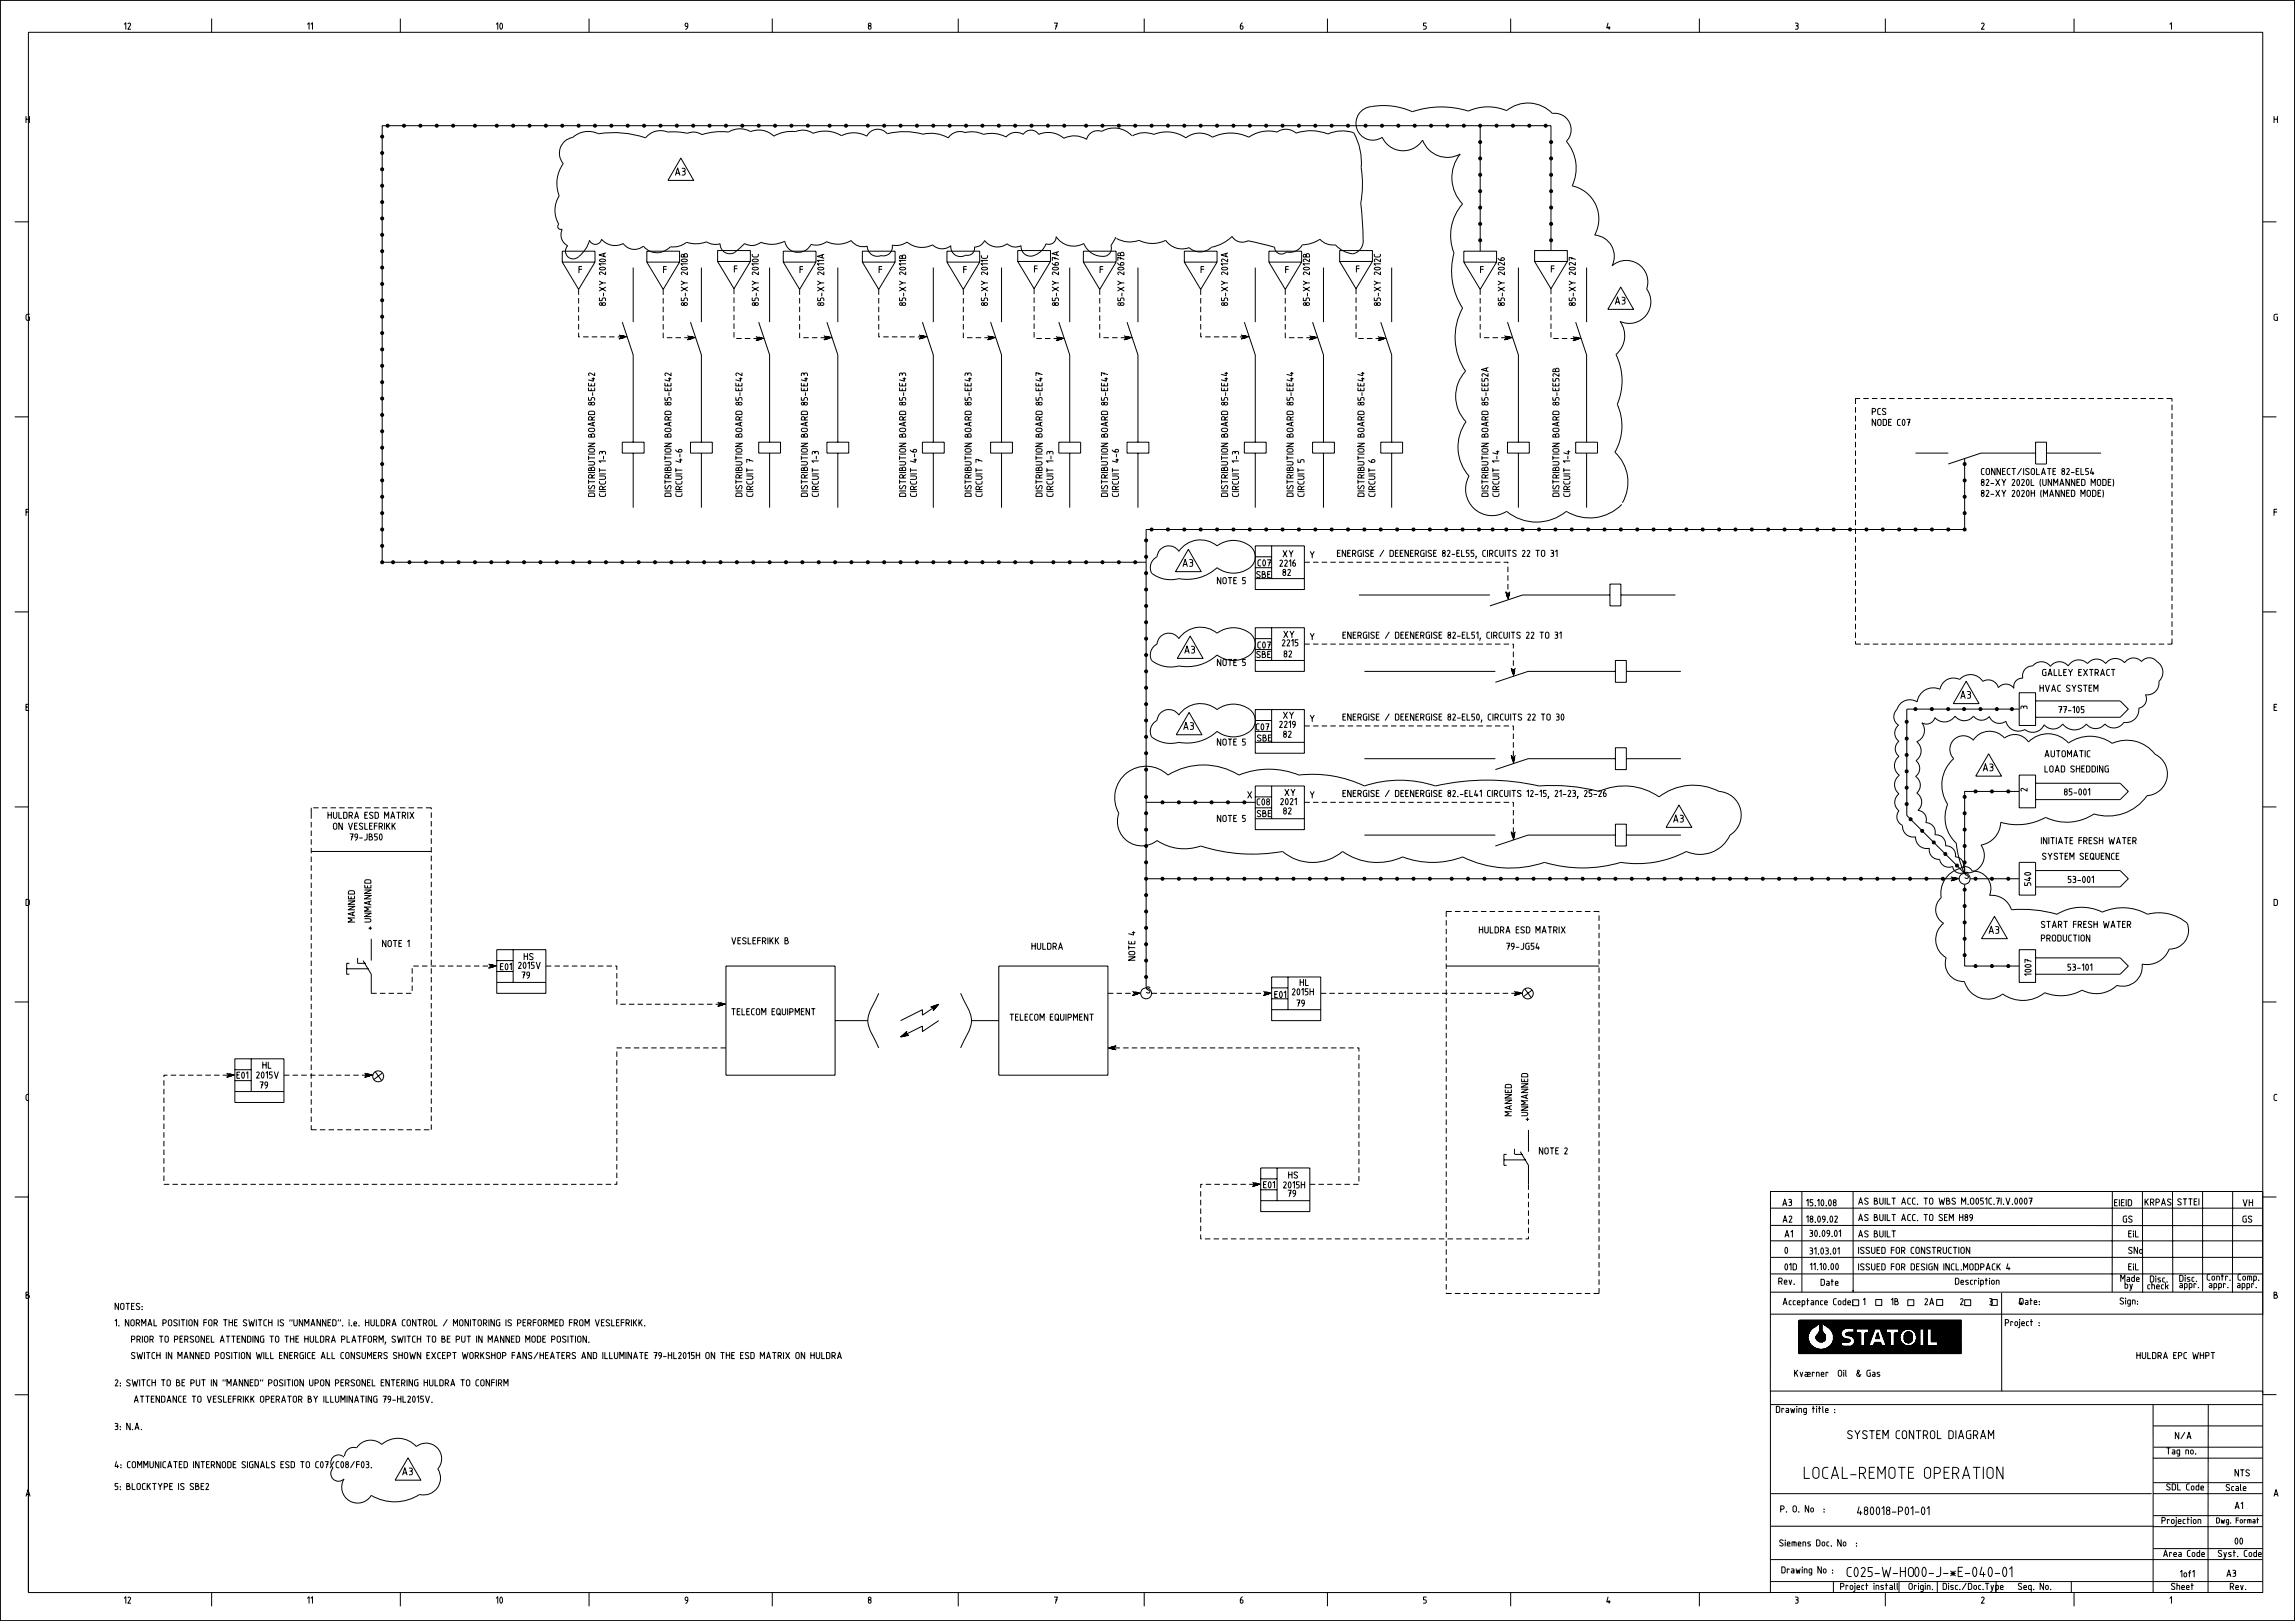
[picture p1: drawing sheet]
<svg xmlns="http://www.w3.org/2000/svg" width="841mm" height="594mm" viewBox="0 0 841 594" stroke-linecap="round" stroke-linejoin="round" font-family="sans-serif">
<defs><g id="words">
<text font-size="4.5" x="661" y="542">LOCAL-REMOTE OPERATION</text>
<text font-size="3.7" x="676.7" y="577.9">C025-W-HO00-J-*E-040-01</text>
<text font-size="3.2" x="676.9" y="527.3">SYSTEM CONTROL DIAGRAM</text>
<text font-size="3.1" x="680.5" y="555.2">480018-P01-01</text>
<g font-size="2.8">
<text x="247.4" y="64.3">A3</text>
<text x="591.8" y="111.6">A3</text>
<text x="433.3" y="207.7">A3</text>
<text x="434" y="239.4">A3</text>
<text x="718.4" y="256">A3</text>
<text x="433.6" y="267.4">A3</text>
<text x="726.6" y="282.6">A3</text>
<text x="613.1" y="301.4">A3</text>
<text x="728.7" y="342.2">A3</text>
<text x="147.4" y="540.6">A3</text>
</g>
<g font-size="2.5">
<text x="45.5" y="10.8">12</text>
<text x="112.6" y="10.8">11</text>
<text x="181.8" y="10.8">10</text>
<text x="250.9" y="10.8">9</text>
<text x="318.1" y="10.8">8</text>
<text x="386.2" y="10.8">7</text>
<text x="454.4" y="10.8">6</text>
<text x="521.5" y="10.8">5</text>
<text x="588.7" y="10.8">4</text>
<text x="657.8" y="10.8">3</text>
<text x="726" y="10.8">2</text>
<text x="795.1" y="10.8">1</text>
<text x="9.4" y="45.1">H</text>
<text x="833.2" y="45.1">H</text>
<text x="212" y="100.1">F</text>
<text x="222" y="96.1" transform="rotate(-90 222 96.1)">0</text>
<text x="243" y="100.1">F</text>
<text x="252" y="96.1" transform="rotate(-90 252 96.1)">0</text>
<text x="269" y="99.8">F</text>
<text x="278" y="96.1" transform="rotate(-90 278 96.1)">0</text>
<text x="293" y="100.1">F</text>
<text x="302" y="96.1" transform="rotate(-90 302 96.1)">1</text>
<text x="322" y="100.1">F</text>
<text x="332" y="96.1" transform="rotate(-90 332 96.1)">1</text>
<text x="353" y="100.1">F</text>
<text x="362" y="96.1" transform="rotate(-90 362 96.1)">1</text>
<text x="378.9" y="99.8">F</text>
<text x="403" y="100.1">F</text>
<text x="440" y="100.1">F</text>
<text x="450" y="96.1" transform="rotate(-90 450 96.1)">2</text>
<text x="471" y="100.1">F</text>
<text x="480" y="96.1" transform="rotate(-90 480 96.1)">2</text>
<text x="496.9" y="99.8">F</text>
<text x="506" y="96.1" transform="rotate(-90 506 96.1)">2</text>
<text x="542.4" y="100.1">F</text>
<text x="568.4" y="99.8">F</text>
<text x="222" y="112" transform="rotate(-90 222 112)">85-XY 201 A</text>
<text x="252" y="112" transform="rotate(-90 252 112)">85-XY 201 B</text>
<text x="278" y="112" transform="rotate(-90 278 112)">85-XY 201 C</text>
<text x="302" y="112" transform="rotate(-90 302 112)">85-XY 201A</text>
<text x="332" y="112" transform="rotate(-90 332 112)">85-XY 201</text>
<text x="362" y="112" transform="rotate(-90 362 112)">85-XY 201C</text>
<text x="388" y="112" transform="rotate(-90 388 112)">85-XY 2067A</text>
<text x="412" y="112" transform="rotate(-90 412 112)">85-XY 2067B</text>
<text x="450" y="112" transform="rotate(-90 450 112)">85-XY 201 A</text>
<text x="480" y="112" transform="rotate(-90 480 112)">85-XY 201 B</text>
<text x="506" y="112" transform="rotate(-90 506 112)">85-XY 201 C</text>
<text x="551.4" y="112" transform="rotate(-90 551.4 112)">85-XY 2026</text>
<text x="577.4" y="112" transform="rotate(-90 577.4 112)">85-XY 2027</text>
<text x="9.4" y="117.5">G</text>
<text x="833.2" y="117.5">G</text>
<text x="685.9" y="152">PCS</text>
<text x="685.9" y="156">NODE C07</text>
<text x="218" y="165.8" transform="rotate(-90 218 165.8)">O</text>
<text x="246" y="165.8" transform="rotate(-90 246 165.8)">O</text>
<text x="272" y="165.8" transform="rotate(-90 272 165.8)">O</text>
<text x="296" y="165.8" transform="rotate(-90 296 165.8)">O</text>
<text x="332" y="165.8" transform="rotate(-90 332 165.8)">O</text>
<text x="356" y="165.8" transform="rotate(-90 356 165.8)">O</text>
<text x="382" y="165.8" transform="rotate(-90 382 165.8)">O</text>
<text x="406" y="165.8" transform="rotate(-90 406 165.8)">O</text>
<text x="450" y="165.8" transform="rotate(-90 450 165.8)">O</text>
<text x="474" y="165.8" transform="rotate(-90 474 165.8)">O</text>
<text x="500" y="165.8" transform="rotate(-90 500 165.8)">O</text>
<text x="545.4" y="165.8" transform="rotate(-90 545.4 165.8)">O</text>
<text x="571.4" y="165.8" transform="rotate(-90 571.4 165.8)">O</text>
<text x="218" y="172.5" transform="rotate(-90 218 172.5)">B</text>
<text x="222" y="173" transform="rotate(-90 222 173)">T 1</text>
<text x="222" y="168.3" transform="rotate(-90 222 168.3)">-3</text>
<text x="246" y="172.5" transform="rotate(-90 246 172.5)">B</text>
<text x="250" y="173" transform="rotate(-90 250 173)">T 4-6</text>
<text x="272" y="172.5" transform="rotate(-90 272 172.5)">B</text>
<text x="276" y="173" transform="rotate(-90 276 173)">T 7</text>
<text x="296" y="172.5" transform="rotate(-90 296 172.5)">B</text>
<text x="300" y="173" transform="rotate(-90 300 173)">T 1</text>
<text x="300" y="168.3" transform="rotate(-90 300 168.3)">-3</text>
<text x="332" y="172.5" transform="rotate(-90 332 172.5)">B</text>
<text x="336" y="173" transform="rotate(-90 336 173)">T 4-6</text>
<text x="356" y="172.5" transform="rotate(-90 356 172.5)">B</text>
<text x="360" y="173" transform="rotate(-90 360 173)">T 7</text>
<text x="382" y="172.5" transform="rotate(-90 382 172.5)">B</text>
<text x="386" y="173" transform="rotate(-90 386 173)">T 1</text>
<text x="386" y="168.3" transform="rotate(-90 386 168.3)">-3</text>
<text x="406" y="172.5" transform="rotate(-90 406 172.5)">B</text>
<text x="410" y="173" transform="rotate(-90 410 173)">T 4-6</text>
<text x="450" y="172.5" transform="rotate(-90 450 172.5)">B</text>
<text x="454" y="173" transform="rotate(-90 454 173)">T 1</text>
<text x="454" y="168.3" transform="rotate(-90 454 168.3)">-3</text>
<text x="474" y="172.5" transform="rotate(-90 474 172.5)">B</text>
<text x="478" y="173" transform="rotate(-90 478 173)">T 5</text>
<text x="500" y="172.5" transform="rotate(-90 500 172.5)">B</text>
<text x="504" y="173" transform="rotate(-90 504 173)">T 6</text>
<text x="545.4" y="172.5" transform="rotate(-90 545.4 172.5)">B</text>
<text x="549.4" y="173" transform="rotate(-90 549.4 173)">T 1</text>
<text x="549.4" y="168.3" transform="rotate(-90 549.4 168.3)">-4</text>
<text x="571.4" y="172.5" transform="rotate(-90 571.4 172.5)">B</text>
<text x="575.4" y="173" transform="rotate(-90 575.4 173)">T 1</text>
<text x="575.4" y="168.3" transform="rotate(-90 575.4 168.3)">-4</text>
<text x="218" y="179.3" transform="rotate(-90 218 179.3)">S</text>
<text x="222" y="179.5" transform="rotate(-90 222 179.5)">R</text>
<text x="246" y="179.3" transform="rotate(-90 246 179.3)">S</text>
<text x="250" y="179.5" transform="rotate(-90 250 179.5)">R</text>
<text x="272" y="179.3" transform="rotate(-90 272 179.3)">S</text>
<text x="276" y="179.5" transform="rotate(-90 276 179.5)">R</text>
<text x="296" y="179.3" transform="rotate(-90 296 179.3)">S</text>
<text x="300" y="179.5" transform="rotate(-90 300 179.5)">R</text>
<text x="332" y="179.3" transform="rotate(-90 332 179.3)">S</text>
<text x="336" y="179.5" transform="rotate(-90 336 179.5)">R</text>
<text x="356" y="179.3" transform="rotate(-90 356 179.3)">S</text>
<text x="360" y="179.5" transform="rotate(-90 360 179.5)">R</text>
<text x="382" y="179.3" transform="rotate(-90 382 179.3)">S</text>
<text x="386" y="179.5" transform="rotate(-90 386 179.5)">R</text>
<text x="406" y="179.3" transform="rotate(-90 406 179.3)">S</text>
<text x="410" y="179.5" transform="rotate(-90 410 179.5)">R</text>
<text x="450" y="179.3" transform="rotate(-90 450 179.3)">S</text>
<text x="454" y="179.5" transform="rotate(-90 454 179.5)">R</text>
<text x="474" y="179.3" transform="rotate(-90 474 179.3)">S</text>
<text x="478" y="179.5" transform="rotate(-90 478 179.5)">R</text>
<text x="500" y="179.3" transform="rotate(-90 500 179.3)">S</text>
<text x="504" y="179.5" transform="rotate(-90 504 179.5)">R</text>
<text x="545.4" y="179.3" transform="rotate(-90 545.4 179.3)">S</text>
<text x="549.4" y="179.5" transform="rotate(-90 549.4 179.5)">R</text>
<text x="571.4" y="179.3" transform="rotate(-90 571.4 179.3)">S</text>
<text x="575.4" y="179.5" transform="rotate(-90 575.4 179.5)">R</text>
<text x="725.9" y="174">CONNECT/ISOLATE 82-EL54</text>
<text x="725.9" y="178">82-XY 2020L (UNMANNED MODE)</text>
<text x="218" y="182" transform="rotate(-90 218 182)">DITRIUTIN BOARD 85-EE42</text>
<text x="222" y="182" transform="rotate(-90 222 182)">CICUI</text>
<text x="246" y="182" transform="rotate(-90 246 182)">DITRIUTIN BOARD 85-EE42</text>
<text x="250" y="182" transform="rotate(-90 250 182)">CICUI</text>
<text x="272" y="182" transform="rotate(-90 272 182)">DITRIUTIN BOARD 85-EE42</text>
<text x="276" y="182" transform="rotate(-90 276 182)">CICUI</text>
<text x="296" y="182" transform="rotate(-90 296 182)">DITRIUTIN BOARD 85-EE43</text>
<text x="300" y="182" transform="rotate(-90 300 182)">CICUI</text>
<text x="332" y="182" transform="rotate(-90 332 182)">DITRIUTIN BOARD 85-EE43</text>
<text x="336" y="182" transform="rotate(-90 336 182)">CICUI</text>
<text x="356" y="182" transform="rotate(-90 356 182)">DITRIUTIN BOARD 85-EE43</text>
<text x="360" y="182" transform="rotate(-90 360 182)">CICUI</text>
<text x="382" y="182" transform="rotate(-90 382 182)">DITRIUTIN BOARD 85-EE47</text>
<text x="386" y="182" transform="rotate(-90 386 182)">CICUI</text>
<text x="406" y="182" transform="rotate(-90 406 182)">DITRIUTIN BOARD 85-EE47</text>
<text x="410" y="182" transform="rotate(-90 410 182)">CICUI</text>
<text x="450" y="182" transform="rotate(-90 450 182)">DITRIUTIN BOARD 85-EE44</text>
<text x="454" y="182" transform="rotate(-90 454 182)">CICUI</text>
<text x="474" y="182" transform="rotate(-90 474 182)">DITRIUTIN BOARD 85-EE44</text>
<text x="478" y="182" transform="rotate(-90 478 182)">CICUI</text>
<text x="500" y="182" transform="rotate(-90 500 182)">DITRIUTIN BOARD 85-EE44</text>
<text x="504" y="182" transform="rotate(-90 504 182)">CICUI</text>
<text x="545.4" y="182" transform="rotate(-90 545.4 182)">DITRIUTIN BOARD 85-EE52A</text>
<text x="549.4" y="182" transform="rotate(-90 549.4 182)">CICUI</text>
<text x="571.4" y="182" transform="rotate(-90 571.4 182)">DITRIUTIN BOARD 85-EE52B</text>
<text x="575.4" y="182" transform="rotate(-90 575.4 182)">CICUI</text>
<text x="725.9" y="182">82-XY 2020H (MANNED MODE)</text>
<text x="9.4" y="189">F</text>
<text x="833.2" y="189">F</text>
<text x="460.9" y="207.5">C07</text>
<text x="468.9" y="207.6">2216</text>
<text x="470" y="204.2">XY</text>
<text x="480" y="204.5">Y</text>
<text x="490" y="204">ENERGISE / DEENERGISE 82-EL55, CIRCUITS 22 TO 31</text>
<text x="446" y="214">NOTE 5</text>
<text x="460.4" y="211.8">SBE</text>
<text x="470" y="211">82</text>
<text x="470.3" y="233.7">XY</text>
<text x="460.8" y="237.6">C07</text>
<text x="469.7" y="236.8">2215</text>
<text x="480" y="234.5">Y</text>
<text x="492" y="234">ENERGISE / DEENERGISE 82-EL51, CIRCUITS 22 TO 31</text>
<text x="446" y="244">NOTE 5</text>
<text x="460.4" y="241.1">SBE</text>
<text x="470.4" y="240.9">82</text>
<text x="748.4" y="247.7">GALLEY EXTRACT</text>
<text x="746.7" y="253.5">HVAC SYSTEM</text>
<text x="9.4" y="260.5">E</text>
<text x="470.2" y="263.4">XY</text>
<text x="742.9" y="259.8" transform="rotate(-90 742.9 259.8)">3</text>
<text x="754.3" y="261.3">77-105</text>
<text x="833.2" y="260.5">E</text>
<text x="460.2" y="267.6">C07</text>
<text x="468.8" y="266.7">2219</text>
<text x="480" y="264.5">Y</text>
<text x="492" y="264">ENERGISE / DEENERGISE 82-EL50, CIRCUITS 22 TO 30</text>
<text x="446" y="273.2">NOTE 5</text>
<text x="460.7" y="271.7">SBE</text>
<text x="470.3" y="270.3">82</text>
<text x="749.2" y="277.5">AUTOMATIC</text>
<text x="749.2" y="283">LOAD SHEDDING</text>
<text x="457.1" y="292.5">X</text>
<text x="470.7" y="291.7">XY</text>
<text x="480" y="292.5">Y</text>
<text x="492" y="292">ENERGISE / DEENERGISE 82.-EL41 CIRCUITS 12-15, 21-23, 25-26</text>
<text x="742.9" y="290" transform="rotate(-90 742.9 290)">2</text>
<text x="756.4" y="291.5">85-001</text>
<text x="460.5" y="295.1">C08</text>
<text x="460.6" y="299.4">SBE</text>
<text x="469.2" y="295">2021</text>
<text x="470.3" y="298.4">82</text>
<text x="120.1" y="300">HULDRA ESD MATRIX</text>
<text x="122.1" y="304">ON VESLEFRIKK</text>
<text x="446" y="301.2">NOTE 5</text>
<text x="128.2" y="307.9">79-JB50</text>
<text x="747.9" y="309.3">INITIATE FRESH WATER</text>
<text x="748.4" y="315">SYSTEM SEQUENCE</text>
<text x="719.9" y="322">S</text>
<text x="757.8" y="323.5">53-001</text>
<text x="744.3" y="324.6" transform="rotate(-90 744.3 324.6)">540</text>
<text x="9.4" y="331.9">D</text>
<text x="833.2" y="331.9">D</text>
<text x="130.1" y="338" transform="rotate(-90 130.1 338)">MANNED</text>
<text x="135.1" y="341">+</text>
<text x="136.1" y="338" transform="rotate(-90 136.1 338)">UNMANNED</text>
<text x="747.9" y="340">START FRESH WATER</text>
<text x="140" y="347">NOTE 1</text>
<text x="268" y="346">VESLEFRIKK B</text>
<text x="542" y="342">HULDRA ESD MATRIX</text>
<text x="747.9" y="345">PRODUCTION</text>
<text x="191.9" y="351.8">HS</text>
<text x="378" y="348">HULDRA</text>
<text x="416" y="352" transform="rotate(-90 416 352)">NOTE 4</text>
<text x="552" y="348">79-JG54</text>
<text x="183.3" y="355.5">E01</text>
<text x="189.9" y="355">2015V</text>
<text x="191.2" y="358.5">79</text>
<text x="744.4" y="357.6" transform="rotate(-90 744.4 357.6)">1</text>
<text x="744.4" y="356.3" transform="rotate(-90 744.4 356.3)">007</text>
<text x="757.7" y="355.7">53-101</text>
<text x="420" y="364">S</text>
<text x="467" y="365.7">E01</text>
<text x="473.4" y="364.7">2015H</text>
<text x="476.3" y="361.3">HL</text>
<text x="268" y="372">TELECOM EQUIPMENT</text>
<text x="475.1" y="368.8">79</text>
<text x="370" y="374">TELECOM EQUIPMENT</text>
<text x="86.7" y="395.3">E01</text>
<text x="93.9" y="395.2">2015V</text>
<text x="96.2" y="391.6">HL</text>
<text x="95.2" y="398.8">79</text>
<text x="9.4" y="403.4">C</text>
<text x="833.2" y="403.4">C</text>
<text x="554" y="409" transform="rotate(-90 554 409)">MANNED</text>
<text x="559.1" y="411">+</text>
<text x="560" y="409" transform="rotate(-90 560 409)">UNMANNED</text>
<text x="564" y="423">NOTE 2</text>
<text x="472.1" y="431.8">HS</text>
<text x="462.9" y="435.4">E01</text>
<text x="470.2" y="435.5">2015H</text>
<text x="471.9" y="438.5">79</text>
<text x="653.1" y="441.9">A3</text>
<text x="662" y="442">15.10.08</text>
<text x="680.9" y="441.4">AS BUILT ACC. TO WBS M.O051C.7I.V.0007</text>
<text x="774.8" y="442">EIEID</text>
<text x="785.9" y="441.7">KRPAS STTEI</text>
<text x="821.8" y="442">VH</text>
<text x="653.2" y="448">A2</text>
<text x="662" y="448">18.09.02</text>
<text x="680.9" y="447.4">AS BUILT ACC. TO SEM H89</text>
<text x="777.9" y="448">GS</text>
<text x="821.8" y="448">GS</text>
<text x="654" y="453.4">A1</text>
<text x="663.1" y="453.2">30.09.01</text>
<text x="680.9" y="453.4">AS BUILT</text>
<text x="779.9" y="453.4">EiL</text>
<text x="654" y="459.4">0</text>
<text x="663.1" y="459.7">31.03.01</text>
<text x="680.9" y="459.4">ISSUED FOR CONSTRUCTION</text>
<text x="779.9" y="459.4">SNo</text>
<text x="653.9" y="465.5">01D</text>
<text x="663.3" y="465.4">11.10.00</text>
<text x="680.9" y="465.5">ISSUED FOR DESIGN INCL.MODPACK 4</text>
<text x="779.9" y="465.5">EiL</text>
<text x="651.7" y="470.7">Rev.</text>
<text x="667.2" y="471.1">Date</text>
<text x="716.4" y="470.8">Description</text>
<text x="777" y="469.7">Made</text>
<text x="778.6" y="472.2">by</text>
<text x="786.9" y="472.4">check</text>
<text x="787.9" y="469.9">Disc.</text>
<text x="798.6" y="469.7">Disc.</text>
<text x="798.6" y="472">appr.</text>
<text x="808.7" y="469.2">Contr. Comp.</text>
<text x="809.4" y="472">appr. appr.</text>
<text x="9.4" y="475.9">B</text>
<text x="42.1" y="480">NOTES:</text>
<text x="653.3" y="478.2">Acceptance Code:</text>
<text x="740" y="478.2">Date:</text>
<text x="741.1" y="478.2">4</text>
<text x="776.8" y="478">Sign:</text>
<text x="833.2" y="475.9">B</text>
<text x="42.1" y="486">1. NORMAL POSITION FOR THE SWITCH IS &quot;UNMANNED&quot;. i.e. HULDRA CONTROL / MONITORING IS PERFORMED FROM VESLEFRIKK.</text>
<text x="734.7" y="485.9">Project :</text>
<text x="48.1" y="492">PRIOR TO PERSONEL ATTENDING TO THE HULDRA PLATFORM, SWITCH TO BE PUT IN MANNED MODE POSITION.</text>
<text x="48.1" y="498">SWITCH IN MANNED POSITION WILL ENERGICE ALL CONSUMERS SHOWN EXCEPT WORKSHOP FANS/HEATERS AND ILLUMINATE 79-HL2015H ON THE ESD MATRIX ON HULDRA</text>
<text x="782.9" y="498">HULDRA EPC WHPT</text>
<text x="42.1" y="508">2: SWITCH TO BE PUT IN &quot;MANNED&quot; POSITION UPON PERSONEL ENTERING HULDRA TO CONFIRM</text>
<text x="672.2" y="504.5">Oil</text>
<text x="679.5" y="504.5">&amp; Gas</text>
<text x="49.1" y="514">ATTENDANCE TO VESLEFRIKK OPERATOR BY ILLUMINATING 79-HL2015V.</text>
<text x="650.8" y="517.7">Drawing title :</text>
<text x="42.1" y="524">3: N.A.</text>
<text x="797" y="527.3">N/A</text>
<text x="793.9" y="532.9">Tag no.</text>
<text x="42.1" y="538">4: COMMUNICATED INTERNODE SIGNALS ESD TO C07/C08/F03.</text>
<text x="42.1" y="546">5: BLOCKTYPE IS SBE2</text>
<text x="818.9" y="541">NTS</text>
<text x="9.4" y="548.3">A</text>
<text x="793.9" y="546.1">SDL Code</text>
<text x="815.7" y="546.3">Scale</text>
<text x="833.2" y="548.3">A</text>
<text x="652.4" y="554.2">P. O. No</text>
<text x="818.9" y="553">A1</text>
<text x="792.1" y="558.4">Projection</text>
<text x="652.1" y="566.6">Siemens Doc. No</text>
<text x="818.9" y="566">00</text>
<text x="792.7" y="570.5">Area Code</text>
<text x="812.8" y="570.5">Syst. Code</text>
<text x="652.8" y="576.5">Drawing No :</text>
<text x="798.9" y="578">1of1</text>
<text x="815.9" y="577.8">A3</text>
<text x="45.5" y="587.6">12</text>
<text x="112.6" y="587.6">11</text>
<text x="181.8" y="587.6">10</text>
<text x="250.9" y="587.6">9</text>
<text x="318.1" y="587.6">8</text>
<text x="386.2" y="587.6">7</text>
<text x="454.4" y="587.6">6</text>
<text x="521.5" y="587.6">5</text>
<text x="588.7" y="587.6">4</text>
<text x="657.8" y="587.6">3</text>
<text x="674.3" y="582.6">Project install</text>
<text x="699.4" y="582.6">Origin.</text>
<text x="711.9" y="582.6">Disc./Doc.Type</text>
<text x="726" y="587.6">2</text>
<text x="739.5" y="582.6">Seq. No.</text>
<text x="795.1" y="587.6">1</text>
<text x="795.6" y="582.6">Sheet</text>
<text x="817.2" y="582.6">Rev.</text>
</g>
<text font-size="2.1" x="812.1" y="558.2">Dwg. Format</text>
</g></defs>
<g fill="#000" stroke="#000" stroke-width=".37">
<path d="M668.3 553l.2 .1zM668.3 554l.2 .1z" fill-rule="evenodd"/>
<path d="M680.2 565.4l.2 .2zM680.2 566.4l.2 .2z" fill-rule="evenodd"/>
<circle cx="140" cy="56.1" r=".55"/>
<circle cx="140" cy="50.1" r=".55"/>
<circle cx="142" cy="46.1" r=".55"/>
<circle cx="148" cy="46.1" r=".55"/>
<circle cx="154" cy="46.1" r=".55"/>
<circle cx="160" cy="46.1" r=".55"/>
<circle cx="166" cy="46.1" r=".55"/>
<circle cx="174" cy="46.1" r=".55"/>
<circle cx="182" cy="46.1" r=".55"/>
<circle cx="188" cy="46.1" r=".55"/>
<circle cx="194" cy="46.1" r=".55"/>
<circle cx="200" cy="46.1" r=".55"/>
<circle cx="206" cy="46.1" r=".55"/>
<circle cx="212" cy="46.1" r=".55"/>
<circle cx="218" cy="46.1" r=".55"/>
<circle cx="224" cy="46.1" r=".55"/>
<circle cx="230" cy="46.1" r=".55"/>
<circle cx="236" cy="46.1" r=".55"/>
<circle cx="242" cy="46.1" r=".55"/>
<circle cx="248" cy="46.1" r=".55"/>
<circle cx="254" cy="46.1" r=".55"/>
<circle cx="260" cy="46.1" r=".55"/>
<circle cx="266" cy="46.1" r=".55"/>
<circle cx="272" cy="46.1" r=".55"/>
<circle cx="278" cy="46.1" r=".55"/>
<circle cx="284" cy="46.1" r=".55"/>
<circle cx="290" cy="46.1" r=".55"/>
<circle cx="296" cy="46.1" r=".55"/>
<circle cx="304" cy="46.1" r=".55"/>
<circle cx="310" cy="46.1" r=".55"/>
<circle cx="318" cy="46.1" r=".55"/>
<circle cx="324" cy="46.1" r=".55"/>
<circle cx="330" cy="46.1" r=".55"/>
<circle cx="336" cy="46.1" r=".55"/>
<circle cx="342" cy="46.1" r=".55"/>
<circle cx="348" cy="46.1" r=".55"/>
<circle cx="354" cy="46.1" r=".55"/>
<circle cx="360" cy="46.1" r=".55"/>
<circle cx="366" cy="46.1" r=".55"/>
<circle cx="372" cy="46.1" r=".55"/>
<circle cx="378" cy="46.1" r=".55"/>
<circle cx="384" cy="46.1" r=".55"/>
<circle cx="390" cy="46.1" r=".55"/>
<circle cx="398" cy="46.1" r=".55"/>
<circle cx="404" cy="46.1" r=".55"/>
<circle cx="410" cy="46.1" r=".55"/>
<circle cx="416" cy="46.1" r=".55"/>
<circle cx="422" cy="46.1" r=".55"/>
<circle cx="428" cy="46.1" r=".55"/>
<circle cx="434" cy="46.1" r=".55"/>
<circle cx="440" cy="46.1" r=".55"/>
<circle cx="446" cy="46.1" r=".55"/>
<circle cx="452" cy="46.1" r=".55"/>
<circle cx="458" cy="46.1" r=".55"/>
<circle cx="464" cy="46.1" r=".55"/>
<circle cx="470" cy="46.1" r=".55"/>
<circle cx="476" cy="46.1" r=".55"/>
<circle cx="482" cy="46.1" r=".55"/>
<circle cx="488" cy="46.1" r=".55"/>
<circle cx="494" cy="46.1" r=".55"/>
<circle cx="500.4" cy="46.1" r=".55"/>
<circle cx="506.4" cy="46.1" r=".55"/>
<circle cx="512.4" cy="46.1" r=".55"/>
<circle cx="518.4" cy="46.1" r=".55"/>
<circle cx="524.4" cy="46.1" r=".55"/>
<circle cx="530.4" cy="46.1" r=".55"/>
<circle cx="536.4" cy="46.1" r=".55"/>
<circle cx="542.4" cy="52.1" r=".55"/>
<circle cx="542.4" cy="58.1" r=".55"/>
<circle cx="542.4" cy="46.1" r=".55"/>
<circle cx="548.4" cy="46.1" r=".55"/>
<circle cx="554.4" cy="46.1" r=".55"/>
<circle cx="560.4" cy="46.1" r=".55"/>
<circle cx="566.4" cy="46.1" r=".55"/>
<circle cx="568.4" cy="58.1" r=".55"/>
<circle cx="568.4" cy="52.1" r=".55"/>
<circle cx="140" cy="74.1" r=".55"/>
<circle cx="140" cy="68.1" r=".55"/>
<circle cx="140" cy="62.1" r=".55"/>
<circle cx="542.4" cy="76.1" r=".55"/>
<circle cx="542.4" cy="64.1" r=".55"/>
<circle cx="542.4" cy="70.1" r=".55"/>
<circle cx="568.4" cy="76.1" r=".55"/>
<circle cx="568.4" cy="64.1" r=".55"/>
<circle cx="568.4" cy="70.1" r=".55"/>
<circle cx="140" cy="92.1" r=".55"/>
<circle cx="140" cy="86.1" r=".55"/>
<circle cx="140" cy="80.1" r=".55"/>
<circle cx="140" cy="98.1" r=".55"/>
<circle cx="542.4" cy="82.1" r=".55"/>
<circle cx="542.4" cy="88.1" r=".55"/>
<circle cx="568.4" cy="82.1" r=".55"/>
<circle cx="568.4" cy="88.1" r=".55"/>
<circle cx="140" cy="116" r=".55"/>
<circle cx="140" cy="110" r=".55"/>
<circle cx="140" cy="104" r=".55"/>
<circle cx="140" cy="134" r=".55"/>
<circle cx="140" cy="128" r=".55"/>
<circle cx="140" cy="122" r=".55"/>
<circle cx="140" cy="158" r=".55"/>
<circle cx="140" cy="152" r=".55"/>
<circle cx="140" cy="146" r=".55"/>
<circle cx="140" cy="140" r=".55"/>
<circle cx="140" cy="176" r=".55"/>
<circle cx="140" cy="170" r=".55"/>
<circle cx="140" cy="164" r=".55"/>
<circle cx="719.9" cy="176" r=".55"/>
<circle cx="719.9" cy="170" r=".55"/>
<circle cx="140" cy="194" r=".55"/>
<circle cx="140" cy="182" r=".55"/>
<circle cx="140" cy="188" r=".55"/>
<circle cx="420" cy="198" r=".55"/>
<circle cx="422" cy="194" r=".55"/>
<circle cx="428" cy="194" r=".55"/>
<circle cx="434" cy="194" r=".55"/>
<circle cx="440" cy="194" r=".55"/>
<circle cx="446" cy="194" r=".55"/>
<circle cx="452" cy="194" r=".55"/>
<circle cx="458" cy="194" r=".55"/>
<circle cx="464" cy="194" r=".55"/>
<circle cx="470" cy="194" r=".55"/>
<circle cx="476" cy="194" r=".55"/>
<circle cx="482" cy="194" r=".55"/>
<circle cx="488" cy="194" r=".55"/>
<circle cx="494" cy="194" r=".55"/>
<circle cx="500" cy="194" r=".55"/>
<circle cx="506" cy="194" r=".55"/>
<circle cx="512" cy="194" r=".55"/>
<circle cx="518" cy="194" r=".55"/>
<circle cx="524" cy="194" r=".55"/>
<circle cx="530" cy="194" r=".55"/>
<circle cx="536" cy="194" r=".55"/>
<circle cx="542" cy="194" r=".55"/>
<circle cx="547" cy="194" r=".55"/>
<circle cx="552" cy="194" r=".55"/>
<circle cx="558" cy="194" r=".55"/>
<circle cx="564" cy="194" r=".55"/>
<circle cx="570" cy="194" r=".55"/>
<circle cx="576" cy="194" r=".55"/>
<circle cx="582" cy="194" r=".55"/>
<circle cx="588" cy="194" r=".55"/>
<circle cx="594" cy="194" r=".55"/>
<circle cx="600" cy="194" r=".55"/>
<circle cx="606" cy="194" r=".55"/>
<circle cx="612" cy="194" r=".55"/>
<circle cx="618" cy="194" r=".55"/>
<circle cx="624" cy="194" r=".55"/>
<circle cx="630" cy="194" r=".55"/>
<circle cx="636" cy="194" r=".55"/>
<circle cx="642" cy="194" r=".55"/>
<circle cx="648" cy="194" r=".55"/>
<circle cx="654" cy="194" r=".55"/>
<circle cx="660" cy="194" r=".55"/>
<circle cx="666" cy="194" r=".55"/>
<circle cx="671.9" cy="194" r=".55"/>
<circle cx="677.9" cy="194" r=".55"/>
<circle cx="683.9" cy="194" r=".55"/>
<circle cx="689.9" cy="194" r=".55"/>
<circle cx="695.9" cy="194" r=".55"/>
<circle cx="701.9" cy="194" r=".55"/>
<circle cx="707.9" cy="194" r=".55"/>
<circle cx="713.9" cy="194" r=".55"/>
<circle cx="719.9" cy="194" r=".55"/>
<circle cx="719.9" cy="182" r=".55"/>
<circle cx="719.9" cy="188" r=".55"/>
<circle cx="140" cy="206" r=".55"/>
<circle cx="140" cy="200" r=".55"/>
<circle cx="144" cy="206" r=".55"/>
<circle cx="150" cy="206" r=".55"/>
<circle cx="156" cy="206" r=".55"/>
<circle cx="162" cy="206" r=".55"/>
<circle cx="168" cy="206" r=".55"/>
<circle cx="174" cy="206" r=".55"/>
<circle cx="180" cy="206" r=".55"/>
<circle cx="186" cy="206" r=".55"/>
<circle cx="192" cy="206" r=".55"/>
<circle cx="198" cy="206" r=".55"/>
<circle cx="204" cy="206" r=".55"/>
<circle cx="210" cy="206" r=".55"/>
<circle cx="216" cy="206" r=".55"/>
<circle cx="222" cy="206" r=".55"/>
<circle cx="228" cy="206" r=".55"/>
<circle cx="234" cy="206" r=".55"/>
<circle cx="240" cy="206" r=".55"/>
<circle cx="246" cy="206" r=".55"/>
<circle cx="252" cy="206" r=".55"/>
<circle cx="258" cy="206" r=".55"/>
<circle cx="264" cy="206" r=".55"/>
<circle cx="270" cy="206" r=".55"/>
<circle cx="276" cy="206" r=".55"/>
<circle cx="282" cy="206" r=".55"/>
<circle cx="288" cy="206" r=".55"/>
<circle cx="294" cy="206" r=".55"/>
<circle cx="300" cy="206" r=".55"/>
<circle cx="306" cy="206" r=".55"/>
<circle cx="312" cy="206" r=".55"/>
<circle cx="318" cy="206" r=".55"/>
<circle cx="324" cy="206" r=".55"/>
<circle cx="330" cy="206" r=".55"/>
<circle cx="336" cy="206" r=".55"/>
<circle cx="342" cy="206" r=".55"/>
<circle cx="348" cy="206" r=".55"/>
<circle cx="354" cy="206" r=".55"/>
<circle cx="360" cy="206" r=".55"/>
<circle cx="366" cy="206" r=".55"/>
<circle cx="372" cy="206" r=".55"/>
<circle cx="378" cy="206" r=".55"/>
<circle cx="386" cy="206" r=".55"/>
<circle cx="392" cy="206" r=".55"/>
<circle cx="398" cy="206" r=".55"/>
<circle cx="404" cy="206" r=".55"/>
<circle cx="410" cy="206" r=".55"/>
<circle cx="416" cy="206" r=".55"/>
<circle cx="420" cy="210" r=".55"/>
<circle cx="420" cy="204" r=".55"/>
<circle cx="420" cy="216" r=".55"/>
<circle cx="420" cy="228" r=".55"/>
<circle cx="420" cy="234" r=".55"/>
<circle cx="420" cy="222" r=".55"/>
<circle cx="420" cy="252" r=".55"/>
<circle cx="420" cy="246" r=".55"/>
<circle cx="420" cy="258" r=".55"/>
<circle cx="420" cy="240" r=".55"/>
<circle cx="701.9" cy="259.8" r=".55"/>
<circle cx="707.9" cy="259.8" r=".55"/>
<circle cx="713.9" cy="259.8" r=".55"/>
<circle cx="719.7" cy="259.8" r=".55"/>
<circle cx="725.7" cy="259.8" r=".55"/>
<circle cx="731.7" cy="259.8" r=".55"/>
<circle cx="737.2" cy="259.8" r=".55"/>
<circle cx="420" cy="270" r=".55"/>
<circle cx="420" cy="264" r=".55"/>
<circle cx="420" cy="276" r=".55"/>
<circle cx="698.7" cy="270.6" r=".55"/>
<circle cx="698.7" cy="264.5" r=".55"/>
<circle cx="698.7" cy="276.6" r=".55"/>
<circle cx="420" cy="298" r=".55"/>
<circle cx="420" cy="282" r=".55"/>
<circle cx="420" cy="292" r=".55"/>
<circle cx="426" cy="294" r=".55"/>
<circle cx="432" cy="294" r=".55"/>
<circle cx="438" cy="294" r=".55"/>
<circle cx="444" cy="294" r=".55"/>
<circle cx="450" cy="294" r=".55"/>
<circle cx="456" cy="294" r=".55"/>
<circle cx="698.7" cy="294.6" r=".55"/>
<circle cx="698.7" cy="288.6" r=".55"/>
<circle cx="698.7" cy="282.6" r=".55"/>
<circle cx="719.9" cy="298" r=".55"/>
<circle cx="719.9" cy="292" r=".55"/>
<circle cx="723.9" cy="290" r=".55"/>
<circle cx="729.9" cy="290" r=".55"/>
<circle cx="735.9" cy="290" r=".55"/>
<circle cx="420" cy="304" r=".55"/>
<circle cx="420" cy="316" r=".55"/>
<circle cx="420" cy="310" r=".55"/>
<circle cx="700.1" cy="300.2" r=".55"/>
<circle cx="704.4" cy="304.5" r=".55"/>
<circle cx="708.6" cy="308.7" r=".55"/>
<circle cx="712.9" cy="312.9" r=".55"/>
<circle cx="717.1" cy="317.2" r=".55"/>
<circle cx="719.9" cy="304" r=".55"/>
<circle cx="719.9" cy="316" r=".55"/>
<circle cx="719.9" cy="310" r=".55"/>
<circle cx="420" cy="322" r=".55"/>
<circle cx="420" cy="328" r=".55"/>
<circle cx="420" cy="334" r=".55"/>
<circle cx="426" cy="322" r=".55"/>
<circle cx="432" cy="322" r=".55"/>
<circle cx="438" cy="322" r=".55"/>
<circle cx="444" cy="322" r=".55"/>
<circle cx="450" cy="322" r=".55"/>
<circle cx="456" cy="322" r=".55"/>
<circle cx="462" cy="322" r=".55"/>
<circle cx="468" cy="322" r=".55"/>
<circle cx="474" cy="322" r=".55"/>
<circle cx="480" cy="322" r=".55"/>
<circle cx="486" cy="322" r=".55"/>
<circle cx="492" cy="322" r=".55"/>
<circle cx="500" cy="322" r=".55"/>
<circle cx="506" cy="322" r=".55"/>
<circle cx="512" cy="322" r=".55"/>
<circle cx="518" cy="322" r=".55"/>
<circle cx="524" cy="322" r=".55"/>
<circle cx="532" cy="322" r=".55"/>
<circle cx="538" cy="322" r=".55"/>
<circle cx="544" cy="322" r=".55"/>
<circle cx="550" cy="322" r=".55"/>
<circle cx="556" cy="322" r=".55"/>
<circle cx="562" cy="322" r=".55"/>
<circle cx="568" cy="322" r=".55"/>
<circle cx="574" cy="322" r=".55"/>
<circle cx="580" cy="322" r=".55"/>
<circle cx="586" cy="322" r=".55"/>
<circle cx="592" cy="322" r=".55"/>
<circle cx="598" cy="322" r=".55"/>
<circle cx="604" cy="322" r=".55"/>
<circle cx="610" cy="322" r=".55"/>
<circle cx="616" cy="322" r=".55"/>
<circle cx="622" cy="322" r=".55"/>
<circle cx="628" cy="322" r=".55"/>
<circle cx="634" cy="322" r=".55"/>
<circle cx="640" cy="322" r=".55"/>
<circle cx="646" cy="322" r=".55"/>
<circle cx="652" cy="322" r=".55"/>
<circle cx="658" cy="322" r=".55"/>
<circle cx="664" cy="322" r=".55"/>
<circle cx="670" cy="322" r=".55"/>
<circle cx="675.9" cy="322" r=".55"/>
<circle cx="681.9" cy="322" r=".55"/>
<circle cx="687.9" cy="322" r=".55"/>
<circle cx="693.9" cy="322" r=".55"/>
<circle cx="699.9" cy="322" r=".55"/>
<circle cx="705.9" cy="322" r=".55"/>
<circle cx="711.9" cy="322" r=".55"/>
<circle cx="719.9" cy="332" r=".55"/>
<circle cx="719.9" cy="338" r=".55"/>
<circle cx="719.9" cy="326" r=".55"/>
<circle cx="723.9" cy="322" r=".55"/>
<circle cx="729.9" cy="322" r=".55"/>
<circle cx="735.9" cy="322" r=".55"/>
<circle cx="420" cy="346" r=".55"/>
<circle cx="420" cy="340" r=".55"/>
<circle cx="420" cy="358" r=".55"/>
<circle cx="420" cy="352" r=".55"/>
<circle cx="719.9" cy="350" r=".55"/>
<circle cx="719.9" cy="344" r=".55"/>
<circle cx="723.9" cy="354" r=".55"/>
<circle cx="729.9" cy="354" r=".55"/>
<circle cx="735.9" cy="354" r=".55"/>
<circle cx="679.1" cy="473" r=".08"/>
</g>
<g fill="none" stroke="#000" stroke-width=".37">
<path d="M.1 .1h840.8v593.9h-840.8zM77.6 6.8v5M146.7 6.8v5M215.9 6.8v5M283 6.8v5M351.1 6.8v5M419.3 6.8v5M486.4 6.8v5M553.6 6.8v5M622.7 6.8v5M690.9 6.8v5M760 6.8v5"/>
<path d="M249.5 57.9l4.7 8.2h-9.4zM353.6 48.6a9.7 9.7 0 0 1 6.8 .7 11.2 11.2 0 0 1 8.3 .9 4.9 4.9 0 0 1 6.3-.9 3.3 3.3 0 0 1 5.6 0 8.8 8.8 0 0 1 9.2 1.4 8.7 8.7 0 0 1 8.4 .4 4.2 4.2 0 0 1 5.5-2.9 8.9 8.9 0 0 1 11 1.5M353.6 48.5a5.1 5.1 0 0 0-6.1 2 12.8 12.8 0 0 0-9.3-1.3 25.1 25.1 0 0 0-13.1-.2 4.4 4.4 0 0 0-7.4 .9 10 10 0 0 0-9.3-.2 11.7 11.7 0 0 0-10.4-.8 6.7 6.7 0 0 0-6.5-.7 12.8 12.8 0 0 0-7.9 1.7 7.9 7.9 0 0 0-8.5-1.7 8 8 0 0 0-8.1 .2 23 23 0 0 0-9.8 .9 5.4 5.4 0 0 0-5.3-.4l-4-.6a12.9 12.9 0 0 1-5.7-.4 7 7 0 0 0-5.6 2.6 36.2 36.2 0 0 0-17.3-1.5 8.6 8.6 0 0 0-9.4 1.4 5.9 5.9 0 0 0-3.5 9.6 12.4 12.4 0 0 0-1.5 11.8 9.9 9.9 0 0 0-.1 10.4 1.09 1.09 0 0 0-.2 1.4 1.09 1.09 0 0 0 1.3 .4M415 49.8a9.2 9.2 0 0 1 7.8-.5 12.4 12.4 0 0 1 11.8 1.2 8.1 8.1 0 0 1 9.7-.2 15.2 15.2 0 0 1 13.3 0 12.6 12.6 0 0 1 10.3-1.9 5.7 5.7 0 0 1 7 .4 16.9 16.9 0 0 1 11.7 .3 13.1 13.1 0 0 1 9.4-.5 22.2 22.2 0 0 1 2.8 12.9 38.5 38.5 0 0 1-.2 12.9l.9 10.9a7.9 7.9 0 0 1-.8 5.8 4.1 4.1 0 0 1-6.1 1l-2.1-1.3-1.1-1.1a6.5 6.5 0 0 1-5.7-2 12.3 12.3 0 0 1-6.5 2 5.2 5.2 0 0 1-5.8 2.6 2.51 2.51 0 0 1-2.7 .6 2.51 2.51 0 0 1-1.6-2.3l-9.8-2.4a4.4 4.4 0 0 1-5.8-1.5 14.4 14.4 0 0 1-7.6 3.9 5.9 5.9 0 0 1-8.2 .1 7.3 7.3 0 0 1-8.5-2.6 10.9 10.9 0 0 1-9.8 0 9.8 9.8 0 0 1-8.3-.7M542.4 46.1v46M5.4 81.3h5M206 84.1a4.5 4.5 0 0 0 2 6 2.91 2.91 0 0 0 .4 4.3 2.91 2.91 0 0 0 4.3-.9 11.4 11.4 0 0 0 3.3-5.4 2.29 2.29 0 0 0 2.4 1.4 2.29 2.29 0 0 0 2-1.8 6.5 6.5 0 0 0 8 1.5 5.1 5.1 0 0 0 7.4 1 6.5 6.5 0 0 0 9.9 .2 7.8 7.8 0 0 0 5.9-1.6 10.5 10.5 0 0 0 7.2-.2l2.9 1 2.2-.3v.7a3.6 3.6 0 0 0 2.6 2.9 3.6 3.6 0 0 0 3.8-1.2l2.6-2.5 .4 .3a5.3 5.3 0 0 0 5.5-.7 10.5 10.5 0 0 0 8.8-.4 5.1 5.1 0 0 0 4.4 4 5.1 5.1 0 0 0 5.2-2.8 6.4 6.4 0 0 0 5.7-1.1 9.4 9.4 0 0 0 9-.4 5.3 5.3 0 0 0 5.9 2.1 3.7 3.7 0 0 0 5 3.5 3.3 3.3 0 0 0 4.1-3.9 6.7 6.7 0 0 0 5.5-1.1 8.5 8.5 0 0 0 9.3 1 5 5 0 0 0 6.7 .3 3.6 3.6 0 0 0 1.7 3.5 3.6 3.6 0 0 0 3.8 0 2.6 2.6 0 0 0 3.2-3 3.9 3.9 0 0 0 3.7-2.4 5.9 5.9 0 0 0 8.3 1.2 4.5 4.5 0 0 0 5.1 .7 3.6 3.6 0 0 0 1.9 3.5 3.6 3.6 0 0 0 3.9-.4l2.3-1.9 1-1.9 .4 .2a2.66 2.66 0 0 0 3.3-2.8 7.7 7.7 0 0 0 10.2 2.5 7 7 0 0 0 8.7 4.3 2.94 2.94 0 0 0 1.2-3.5l1.8-3.1M206 96.1h12M206 96.1v-4h12v4M206 96.1l6 9.9 6-9.9M232 98.1v19.9M237 96.1h12"/>
<path d="M237 96.1v-4h12v4M237 96.1l6 9.9 6-9.9M257 98.1v19.9M263 95.8h12M263 95.8v-4h12v4M263 95.8l6 10 6-10M282 98.1v19.9M287 96.1h12M287 96.1v-4h12v4M287 96.1l6 9.9 6-9.9M307 98.1v19.9M316 96.1h12"/>
<path d="M316 96.1v-4h12v4M316 96.1l6 9.9 6-9.9M342 98.1v19.9M347 96.1h12M347 96.1v-4h12v4M347 96.1l6 9.9 6-9.9M367 98.1v19.9M372.9 95.8h12M372.9 95.8v-4h12v4M372.9 95.8l6 10 6-10M392 98.1v19.9M397 96.1h12"/>
<path d="M397 96.1v-4h12v4M397 96.1l6 9.9 6-9.9M417 98.1v19.9M434 96.1l6 9.9 6-9.9M434 96.1v-4h12v4M434 96.1h12M460 98.1v19.9M465 96.1h12M465 96.1v-4h12v4M465 96.1l6 9.9 6-9.9M485 98.1v19.9M490.9 95.8l6 10 6-10"/>
<path d="M490.9 95.8v-4h12v4M490.9 95.8h12M510 98.1v19.9M536.4 96.1h12M536.4 96.1v-4h12v4M536.4 96.1l6 9.9 6-9.9M556.4 98.1v19.9M562.4 95.8h12M562.4 95.8v-4h12v4M562.4 95.8l6 10 6-10M568.4 91.8v-45.7h-428.4v159.9h280M581.4 98.1v19.9"/>
<path d="M829.2 81.3h5M228 118l4 12v32M253 118l4 12v32M278 118l4 12v32M303 118l4 12v32M338 118l4 12v32M363 118l4 12v32M388 118l4 12v32M413 118l4 12v32M456 118l4 12v32M481 118l4 12v32M506 118l4 12v32"/>
<path d="M552.4 118l4 12v32M577.4 118l4 12v32M593.9 105.2l4.7 8.2h-9.4zM5.4 152.8h5M829.2 152.8h5M228 162h8v4h-8zM232 166v20M253 162h8v4h-8zM257 166v20M278 162h8v4h-8zM282 166v20M303 162h8v4h-8z"/>
<path d="M307 166v20M338 162h8v4h-8zM342 166v20M363 162h8v4h-8zM367 166v20M388 162h8v4h-8zM392 166v20M413 162h8v4h-8zM417 166v20M456 162h8v4h-8zM460 166v20M481 162h8v4h-8z"/>
<path d="M485 166v20M506 162h8v4h-8zM510 166v20M552.4 162h8v4h-8zM556.4 166v20M577.4 162h8v4h-8zM581.4 166v20M701.9 166h12M719.9 168v26h-299.9v12M745.9 162h4v8h-4zM745.9 166h-20l-12 4M749.9 166h20"/>
<path d="M594.5 184.2a15 15 0 0 0-2.7-18.5 19.2 19.2 0 0 0 .8-17.5 21.9 21.9 0 0 0-.4-18.3 8.9 8.9 0 0 0 1.5-12.1 7.9 7.9 0 0 0 9.5-2.2 7.9 7.9 0 0 0 .2-9.7 7.9 7.9 0 0 0-3-9.1 7.9 7.9 0 0 0-9.6 .6 7.8 7.8 0 0 0-6.4-11.3 12.4 12.4 0 0 0-8.3-18 15.1 15.1 0 0 0-2.1-16.3 6 6 0 0 0 1.1-6.9 6 6 0 0 0-6.2-3.3 12.4 12.4 0 0 0-16.8-1.1 17.4 17.4 0 0 0-14 .2 33.1 33.1 0 0 0-20.6 .2 23.9 23.9 0 0 0-17.5-1 6.2 6.2 0 0 0-2.2 8.6 6.2 6.2 0 0 0 8.7 1.8 8.4 8.4 0 0 0 14.8 1 9.7 9.7 0 0 0 13.8 5.2 13.8 13.8 0 0 0 .9 18.2 17.5 17.5 0 0 0-3.2 18 24.9 24.9 0 0 0 3.2 20.2 22.2 22.2 0 0 0 1.1 23.1 13.4 13.4 0 0 0 .1 18.5 16 16 0 0 0 1.1 20 9.7 9.7 0 0 0 1.8 11.8 9.7 9.7 0 0 0 12 1.1 17.2 17.2 0 0 0 21.9 0 16.4 16.4 0 0 0 20.3-2.5M420 206v156M425.4 201.2a4.3 4.3 0 0 1 6.6 .8 9.6 9.6 0 0 1 14-2 9.6 9.6 0 0 1 13.3 1.5 5.3 5.3 0 0 1-3.4 7.7 10 10 0 0 1-9.9-1.2 16.3 16.3 0 0 1-14 4 11.4 11.4 0 0 1-10-2 4.5 4.5 0 0 1 2-6l.4-1.5zM435.5 201.3l4.7 8.2h-9.4zM460 200h18v16h-18zM460 208h6M460 204h6M460 212h18M466 200v12M498 218h48M590 214h4v8h-4zM590 218h-32l-12 4"/>
<path d="M594 218h20M5.4 224.2h5M425.4 233.2a4.3 4.3 0 0 1 6.6 .8 9.6 9.6 0 0 1 14-2 9.6 9.6 0 0 1 13.3 1.5 5.3 5.3 0 0 1-3.4 7.7 10 10 0 0 1-9.9-1.2 16.3 16.3 0 0 1-14 4 11.4 11.4 0 0 1-10-2 4.5 4.5 0 0 1 2-6l.4-1.5zM436.1 233.1l4.8 8.2h-9.5zM460 230h18v16h-18zM460 238h6M460 234h6M466 230v12M829.2 224.2h5M460 242h18M500 246h48M592 242h4v8h-4z"/>
<path d="M592 246h-32l-12 4M596 246h20M698.7 259.8v39l21.2 21.2v-30h20M698.9 259.8h41M720.5 249.7l4.7 8.1h-9.4zM739.9 253.8h6v12h-6zM745.9 256.8h31l3 3-3 3h-31M425.4 261.2a4.3 4.3 0 0 1 6.6 .8 9.6 9.6 0 0 1 14-2 9.6 9.6 0 0 1 13.3 1.5 5.3 5.3 0 0 1-3.4 7.7 10 10 0 0 1-9.9-1.2 16.3 16.3 0 0 1-14 4 11.4 11.4 0 0 1-10-2 4.5 4.5 0 0 1 2-6l.4-1.5zM435.7 261.1l4.8 8.1h-9.5zM460 260h18v16h-18zM460 268h6M460 264h6"/>
<path d="M460 272h18M466 260v12M500 278h48M592 274h4v8h-4zM592 278h-32l-12 4M596 278h20M723 271.1a4.9 4.9 0 0 0-7-.1 4.9 4.9 0 0 0-.1 7 12.8 12.8 0 0 0-2.2 16.7 12.7 12.7 0 0 0 3.2 14.3l1.1 6 1.8 4.8a6.4 6.4 0 0 0 6.4-3 6.4 6.4 0 0 0-.3-7.1 8.7 8.7 0 0 0 7.3-8.4 21.4 21.4 0 0 0 16.4-1.8 17.9 17.9 0 0 0 17.7-1.2 17.5 17.5 0 0 0 19.5-6.7 8 8 0 0 0 7.3-6.5 8 8 0 0 0-4.4-8.7 13 13 0 0 0-15.7-4 13.8 13.8 0 0 0-16-.1 10 10 0 0 0-14.7-.4 6 6 0 0 0-8.8-1.4 7.2 7.2 0 0 0-11.5 .9M728.7 276.2l4.8 8.2h-9.5zM5.4 295.7h5M114.1 296v2M411.6 284.4a11.5 11.5 0 0 1 16.4-.4 24.7 24.7 0 0 1 26 0 29.1 29.1 0 0 1 22 0 44.3 44.3 0 0 1 24 4 41.1 41.1 0 0 1 26 0 85.1 85.1 0 0 1 38 0l4.4-.2 5.9 .2 5.9 .8 5.8 1.2 .9-.4a22.3 22.3 0 0 1 21.1 2.4 20.6 20.6 0 0 1 22-2 8.7 8.7 0 0 1 7.8 6.6 8.7 8.7 0 0 1-3.8 9.4 12.1 12.1 0 0 1-16 6 38.5 38.5 0 0 1-24 4 49 49 0 0 1-28 0 39.1 39.1 0 0 1-30-2 31 31 0 0 1-22 0 22.1 22.1 0 0 1-22-2 17 17 0 0 1-22 0 62 62 0 0 1-30-2 18 18 0 0 1-16-2 8.9 8.9 0 0 1-10.8 .3 8.9 8.9 0 0 1-3.2-10.3 11.5 11.5 0 0 1 1.6-13.6zM420 294h40"/>
<path d="M460 288h18v16h-18zM460 296h6M460 292h6M466 288v12M615.3 295l4.7 8.2h-9.5zM739.9 284h6v12h-6zM745.9 287h31l3 3-3 3h-31M829.2 295.7h5M114.1 312h43.9M460 300h18M500 306h48M592 302h4v8h-4z"/>
<path d="M592 306h-32l-12 4M596 306h20M697.2 302.5a3.4 3.4 0 0 1-1.3-5.4 3.9 3.9 0 0 1 0-6.2 4.2 4.2 0 0 1 .1-6.8 4.3 4.3 0 0 1-.1-6.9 3.4 3.4 0 0 1 0-5.5 3.7 3.7 0 0 1-.2-6 3.6 3.6 0 0 1-.5-5.8 4.9 4.9 0 0 1 7.3-2.7 6 6 0 0 1 8.4-4.6 5 5 0 0 1 7.2-3.6 5.3 5.3 0 0 1 8.5 .7 3.9 3.9 0 0 1 5.7 2.3 3.6 3.6 0 0 1 5.7 .2 3.1 3.1 0 0 1 3.3-3.7 3.6 3.6 0 0 1 3.6-4.5 4.1 4.1 0 0 1 6.5 .2 4.1 4.1 0 0 1 6.5-.2 4.5 4.5 0 0 1 7.1-.8 4.2 4.2 0 0 1 6.6 0 4.3 4.3 0 0 1 7-.3 3.9 3.9 0 0 1 6.2-.5 3.5 3.5 0 0 1 5.6 0 4.5 4.5 0 0 1 .7 7.3 4.3 4.3 0 0 1-4.9 4.9 3.4 3.4 0 0 1-2.4 4.9 4.7 4.7 0 0 1-5.5 5.2 4.4 4.4 0 0 1-7 .6 4.2 4.2 0 0 1-6.8 0 5.4 5.4 0 0 1-8.6 0 4.2 4.2 0 0 1-6.8 .3 4.6 4.6 0 0 1-7.1 1.7 4.7 4.7 0 0 1-6.9-3 3.9 3.9 0 0 1-6.1-1.8 3.6 3.6 0 0 1-5.8-.1 4.2 4.2 0 0 1-6.8 0 4.6 4.6 0 0 1-7.4 .6 3.2 3.2 0 0 1-4.7 1.9 4.5 4.5 0 0 1-1.9 6.9 4.3 4.3 0 0 1-.3 6.9 3.6 3.6 0 0 1-.1 5.8 3.8 3.8 0 0 1 .4 6.1 4 4 0 0 1 .4 6.4 3.3 3.3 0 0 1 2.9 4.4 3.5 3.5 0 0 1 3.3 4.5 3.5 3.5 0 0 1 3.9 4.1 3.4 3.4 0 0 1 3.7 4 2.96 2.96 0 0 1 2.8 3.8 1.35 1.35 0 0 1 .3 1.8 1.35 1.35 0 0 1-1.8 .4l-1.4-.7-.7-.8-.3-1-.5 .2a3.4 3.4 0 0 1-4.2-2.8 3.5 3.5 0 0 1-3.8-4.1 4.1 4.1 0 0 1-5-4.2 3.9 3.9 0 0 1-4.8-4M718.2 318.3a9.4 9.4 0 0 0-6.8 10.7 5.7 5.7 0 0 0 .8 9.3 7.6 7.6 0 0 0 1 12.6 6.7 6.7 0 0 0 6.7 8.8 8.9 8.9 0 0 0 14 4.5 12.8 12.8 0 0 0 15.4-.4 15.9 15.9 0 0 0 13.7-1 11 11 0 0 0 12.8-1.7 7.2 7.2 0 0 0 9.2-7.8 8.7 8.7 0 0 0 9.9-5.5 6.9 6.9 0 0 0 6.6-9.5 15.9 15.9 0 0 0-14.6-3.3 18.3 18.3 0 0 0-16.5-.8 17.1 17.1 0 0 0-16.6 .8 45.9 45.9 0 0 0-16.7-1.6 7.6 7.6 0 0 0-8-5.3 6.4 6.4 0 0 0-6.4-8.9 2.83 2.83 0 0 0-4.6-.8M739.9 316h6v12h-6zM745.9 319h31l3 3-3 3h-31M420 322h297.9M719.9 324v30h20M721.9 322h18M730.9 335.8l4.7 8.2h-9.5zM127.1 355h8M128.1 353h-1v4h1"/>
<path d="M131.1 351v2h3M133.1 352l3 5v7M136.1 344v8M182 356h6M182 352h6M182 348h18v16h-18zM188 348v12M266 354h40v40h-40zM366 354h40v40h-40zM466 358h18v16h-18zM472 358v12M530 354h56"/>
<path d="M739.9 348h6v12h-6zM745.9 351h31l3 3-3 3h-31M5.4 367.2h5M182 360h18M306 374h12M322 364l-.8 1.8a16.6 16.6 0 0 0-3.1 9.1 44.6 44.6 0 0 0 3.9 9.1M330 380l2.3-2.1-.3 1.1 1.1 .4zM330.4 379.8l1.7-1.5-.3 .8 .8 .3zM330.7 379.6l1.1-.9-.2 .5 .6 .2zM331.5 379l-.1 .3 .3 .1-.6 .1zM341.1 369l2.9-1-2 2.3 .2-1.1zM341.5 368.9l2.2-.7-1.5 1.7 .1-.8z"/>
<path d="M342 368.9l1.3-.5-.9 1.2 .1-.6zM342.4 368.8l.6-.1-.4 .5 .1-.3zM344 368l-6 4v-2l-8 4M344 374l-6 4v-2l-8 4M352 364l.8 1.8a16.6 16.6 0 0 1 3.1 9.1 44.6 44.6 0 0 1-3.9 9.1M356 374h10M466 366h6M466 362h6M466 370h18M558.8 362.4l2.4 3.3M561.4 362.8l-3.1 2.4M829.2 367.2h5"/>
<path d="M86.1 396h6M86.1 392h6M86.1 388h18v16h-18zM86.1 400h18M92.1 388v12M137.5 392.8l2.4 3.2M140.1 393.2l-3 2.3M560.1 414v8M5.4 438.6h5M462 436h6M462 432h6M462 428h18v16h-18z"/>
<path d="M462 440h18M468 428v12M551.1 425h8M552.1 423h-1v4h1M555 421v2M555.1 423h3M557.1 422l3 5v7M660.3 436.6v36.9M679.1 436.6v36.9M774.1 436.6l-.1 36.9M785.1 436.6l.1 37.1M796.1 436.6l.1 36.9"/>
<path d="M807.1 436.6v36.6M818.2 436.6l-.1 37.1M829.2 436.6h-180.4l-.1 73.2M829.2 438.6h5M648.8 442.7h180.4M648.8 449l180.4 .1M648.8 454.7h180.4M648.8 466.8h180.4M648.8 460.8h180.4M687.4 476.2h2.2v2.2h-2.2zM693 476.4l.6-.7v2.5M694.4 476.9l1.1 .3 .1 .6-.5 .3h-.7v-2.2l.9 .3v.4l-.4 .3"/>
<path d="M699.1 476.3h2.2v2.1h-2.2zM705.4 476.2l.2-.3h.5l.2 .7M706.3 476.6l-.9 1.5h1.1M707.1 478.2l.8-2.5 .7 2.5M707.3 477.5h1.1M709.7 476.2h2.2v2.2h-2.2zM718.4 476.2l.5-.3 .5 .5-1 1.7h1.1M720 476.3h2.2v2.1h-2.2zM729 475.9l1 .2v.5l-.4 .3M729.2 476.9h.4M729.6 476.9l.4 .2 .1 .5M729.7 476.2h2.2v2.2h-2.2z"/>
<path d="M730.1 477.6l-.3 .5h-.8M733.5 473.7v36.1M829.2 473.5h-180.4M648.7 481.6h180.5M659.1 483.9h.2v12.1h-.2zM659.3 494.5v.2h59.5M659.3 494.5h7.5v.2h-7.5zM659.3 494.3h6.7v.2h-6.7zM659.3 494.1h6.1v.2h-6.1zM659.3 493.9h5.9v.2h-5.9zM659.3 493.7h5.5v.2h-5.5zM659.3 493.5h5.2v.2h-5.2z"/>
<path d="M659.3 493.5h5v.2h-5zM659.3 493.3h4.8v.2h-4.8zM659.3 493.1h4.6v.2h-4.6zM659.3 492.9h4.4v.2h-4.4zM659.3 492.7h4.2v.2h-4.2zM659.3 492.5h4.2v.2h-4.2zM659.3 492.3h4v.2h-4zM659.3 492.1h3.8v.2h-3.8zM659.3 491.9h3.8v.2h-3.8zM659.3 491.7h3.6v.2h-3.6zM659.3 491.5h3.6v.2h-3.6zM659.3 491.3h3.6v.2h-3.6z"/>
<path d="M659.3 491.3h3.4v.2h-3.4zM659.3 491.1h3.4v.2h-3.4zM659.3 490.9h3.4v.2h-3.4zM659.3 490.7h3.4v.2h-3.4zM659.3 490.5h3.4v.2h-3.4zM659.3 490.4h3.4v.1h-3.4zM659.3 490.2h3.2v.2h-3.2zM659.3 490h3.2v.2h-3.2zM659.3 489.8h3.2v.2h-3.2zM659.3 489.6h3.4v.2h-3.4zM659.3 489.4h3.4v.2h-3.4zM659.3 489.2h3.4v.2h-3.4z"/>
<path d="M659.3 489h3.4v.2h-3.4zM659.3 488.8h3.4v.2h-3.4zM659.3 488.6h3.6v.2h-3.6zM659.3 488.4h3.6v.2h-3.6zM659.3 488.2h3.6v.2h-3.6zM659.3 488h3.6v.2h-3.6zM659.3 488h3.8v.2h-3.8zM659.3 487.8h3.8v.2h-3.8zM659.3 487.6h4v.2h-4zM659.3 487.4h4v.2h-4zM659.3 487.2h4.2v.2h-4.2zM659.3 487h4.4v.2h-4.4z"/>
<path d="M659.3 486.8h4.6v.2h-4.6zM659.3 486.6h4.8v.2h-4.8zM659.3 486.4h5v.2h-5zM659.3 486.2h5.2v.2h-5.2zM659.3 486h5.7v.2h-5.7zM659.3 485.8h5.9v.2h-5.9zM659.3 485.8h6.1v.2h-6.1zM659.3 485.7h6.3v.1h-6.3zM659.3 485.5h6.5v.2h-6.5zM659.3 485.3h6.7v.2h-6.7zM659.3 485.1h6.9v.2h-6.9zM659.3 484.9h7.1v.2h-7.1z"/>
<path d="M659.3 484.7h7.1v.2h-7.1zM659.3 484.7h7.3v.2h-7.3zM659.3 484.5h7.5v.2h-7.5zM659.3 484.3h7.5v.2h-7.5zM662.3 490.4l.2 .1zM662.3 490.2l.2 .2zM662.3 490l.2 .2zM662.3 489.8l.2 .2zM662.5 491.1l.2 .2zM662.5 490.9l.2 .2zM662.5 490.7l.2 .2zM662.5 490.5l.2 .2z"/>
<path d="M662.5 490.4l.2 .1zM662.5 489.6l.2-.2-.2 .4zM662.5 489.4l.2 .2zM662.5 489.2l.2 .2zM662.5 489l.2 .2zM662.5 488.8l.2 .2zM662.7 491.7l.2 .2zM662.7 491.5l.2 .2zM662.7 491.1l.2 .4zM662.7 491.1v.2zM662.7 489.4v.2zM662.7 488.6l.2-.2-.2 .4z"/>
<path d="M662.7 488.4l.2 .2zM662.9 492.1l.2 .2zM662.9 491.7l.2 .4zM662.9 488.4v.2zM662.9 488.2l.2-.2-.2 .4zM662.9 488l.2 .2zM663.1 492.5l.2 .2zM663.1 492.1l.2 .4zM663.1 491.9v.2zM663.1 487.8v.2zM663.1 487.8l.2-.2-.2 .4zM663.1 487.6l.2 .2z"/>
<path d="M663.3 492.7l.2 .2zM663.3 492.5l.2 .2zM663.3 487.4l.2 .2zM663.5 492.7l.2 .4zM663.5 487.2l.2-.2-.2 .4zM663.7 492.9l.2 .4zM663.7 492.9v.2zM663.7 487v.2zM663.7 487l.2-.2-.2 .4zM663.7 486.8l.2 .2zM663.9 493.1l.2 .4zM663.9 493.1v.2z"/>
<path d="M663.9 486.6l.2 .2zM664.1 493.5l.2 .2zM664.1 493.3l.2 .2zM664.1 486.6l.2-.2-.2 .4zM664.3 493.5l.2 .2zM664.3 486.4v.2zM664.3 486.4l.2-.2-.2 .4zM664.5 493.5l.3 .4zM664.5 486.2v.2zM664.5 486.2l.3 .2zM664.8 493.7l.2 .4zM664.8 493.7v.2z"/>
<path d="M664.8 486.2l.2-.2-.2 .4zM665 493.9l.2 .2zM665 486l.2 .2zM665.2 493.9l.2 .4zM665.2 485.8l.2 .2zM665.4 489.8l.2 .2zM665.4 490l.2 .2zM665.4 490.2l.2 .2zM665.4 490.4l.2 .1zM665.4 494.1l.2 .2zM665.4 494.1v.2zM665.4 485.8l.2-.1-.2 .3z"/>
<path d="M665.6 490.2h3.3v.2h-3.3zM665.6 490h3.3v.2h-3.3zM665.6 489.8h3.3v.2h-3.3zM665.6 489.6h3.3v.2h-3.3zM665.6 489.4l.2 .2zM665.6 489.6l.2-.2-.2 .4zM665.6 489.6v.2zM665.6 489.8v.2zM665.6 490v.2zM665.6 490.2v.2zM665.6 490.4v.1zM665.6 490.4l.2 .3z"/>
<path d="M665.6 490.7l.2 .2zM665.6 494.1l.2 .4zM665.6 485.7l.2-.2-.2 .3zM665.8 490.7h2.9v.2h-2.9zM665.8 490.5h3.1v.2h-3.1zM665.8 490.4h3.1v.1h-3.1zM665.8 489.4h3.1v.2h-3.1zM665.8 489.2h3.1v.2h-3.1zM665.8 489.2h2.9v.2h-2.9zM665.8 489.2l.2-.2-.2 .4zM665.8 489.2v.2zM665.8 489.4v.2z"/>
<path d="M665.8 490.5v.2zM665.8 490.7v.2zM665.8 490.7l.2 .4zM665.8 494.3l.2 .2zM665.8 485.5v.2zM665.8 485.5l.2-.2-.2 .4zM666 490.9h2.7v.2h-2.7zM666 489h2.7v.2h-2.7zM666 489l.2-.2-.2 .4zM666 489v.2zM666 490.9v.2zM666 490.9l.2 .4z"/>
<path d="M666 494.3l.2 .2zM666 485.3l.2-.2-.2 .4zM666.2 491.1h2.3v.2h-2.3zM666.2 488.8h2.3v.2h-2.3zM666.2 488.6l.2 .2zM666.2 488.8l.2-.2-.2 .4zM666.2 488.8v.2zM666.2 491.1v.2zM666.2 491.1l.2 .4zM666.2 494.3l.2 .2zM666.2 494.3v.2zM666.2 485.1v.2z"/>
<path d="M666.2 485.1l.2-.2-.2 .4zM666.2 484.9l.2 .2zM666.4 491.3h1.9v.2h-1.9zM666.4 488.6h1.9v.2h-1.9zM666.4 488.4h1.7v.2h-1.7zM666.4 488.2l.2 .2zM666.4 488.4l.2 .2zM666.4 488.6v.2zM666.4 491.3v.2zM666.4 491.3l.2 .2zM666.4 494.3l.2 .4zM666.4 484.7l.2 .2z"/>
<path d="M666.6 491.3h1.5v.2h-1.5zM666.6 488.2h1.5v.2h-1.5zM666.6 488h1.3v.2h-1.3zM666.6 487.8l.2 .2zM666.6 488l.2 .2zM666.6 491.3v.2zM666.6 491.3l.2 .4zM666.6 494.5l.2 .2zM666.6 484.7l.2-.2-.2 .4zM666.6 484.5l.2 .2zM666.8 488h1.1v.2h-1.1zM666.8 487.8h1.1v.2h-1.1z"/>
<path d="M666.8 487.6h.9v.2h-.9zM666.8 484.3h.2v3.3h-.2zM666.8 487.6l.2-.2-.2 .4zM666.8 487.8v.2zM666.8 491.5v.2zM666.8 491.5l.2 .2zM666.8 494.5l.2 .2zM666.8 484.3l.2-.2-.2 .4zM667 487.4h.7v.2h-.7zM667 487.2h.7v.2h-.7zM667 487h.7v.2h-.7zM667 486.8h.7v.2h-.7z"/>
<path d="M667 486.6h.7v.2h-.7zM667 486.4h.7v.2h-.7zM667 486.2h.7v.2h-.7zM667 486h.7v.2h-.7zM667 485.8h.7v.2h-.7zM667 485.7h.7v.1h-.7zM667 485.5h.7v.2h-.7zM667 485.3h.7v.2h-.7zM667 485.1h.7v.2h-.7zM667 484.9h.7v.2h-.7zM667 484.7h.7v.2h-.7zM667 484.5h.7v.2h-.7z"/>
<path d="M667 484.3h.7v.2h-.7zM667 487.4v.2zM667 491.5v.2zM667 491.5l.3 .2zM667 494.5l.3 .2zM667 494.5v.2zM667.3 491.5v.2zM667.3 491.5l.2 .2zM667.3 494.5l.2 .2zM667.5 491.5v.2zM667.5 491.5l.2 .2zM667.5 487.6l.2 .2z"/>
<path d="M667.5 484.3h.2v3.3h-.2zM667.5 484.3l.2 .2zM667.5 494.5l.2 .2zM667.7 491.5v.2zM667.7 491.5l.2 .2zM667.7 488l.2 .2zM667.7 487.6l.2 .4zM667.7 487.4v.2zM667.7 484.3l.2 .4zM667.7 494.5l.2 .2zM667.9 494.5v.2h50.9M667.9 484.5v.2h50.9h-50.7"/>
<path d="M667.9 491.5v.2zM667.9 491.3l.2 .2zM667.9 488.4l.2 .2zM667.9 488l.2 .4zM667.9 488v.2zM667.9 487.8v.2zM667.9 484.5l.2 .4zM667.9 494.5l.2 .2zM668.1 484.7v.2h50.7h-50.5M668.1 491.3v.2zM668.1 491.3l.2 .2zM668.1 488.4l.2 .4z"/>
<path d="M668.1 488.4v.2zM668.1 484.7v.2zM668.1 484.7l.2 .4zM668.1 485.1l.2 .2zM668.1 494.3l.2 .2zM668.3 484.9v.2h50.5h-50.3M668.3 491.3v.2zM668.3 491.1l.2 .2zM668.3 489l.2 .2zM668.3 488.6l.2 .4zM668.3 488.6v.2zM668.3 485.1l.2 .2z"/>
<path d="M668.3 494.3l.2 .2zM668.5 485.1v.2h50.3h-50.1M668.5 491.1v.2zM668.5 490.9l.2 .2zM668.5 489.2l.2 .2zM668.5 489l.2 .2zM668.5 488.8v.2zM668.5 485.1l.2 .4zM668.5 485.5l.2 .2zM668.5 494.3l.2 .2zM668.7 494.3v.2h50.1h-59.5M668.7 485.3v.2h50.1h-49.9"/>
<path d="M668.7 490.9v.2zM668.7 490.7v.2zM668.7 490.7l.2-.2-.2 .4zM668.7 490.5l.2 .2zM668.7 490.4l.2 .1zM668.7 490.2l.2 .2zM668.7 490l.2 .2zM668.7 489.8l.2 .2zM668.7 489.6l.2 .2zM668.7 489.4l.2 .2zM668.7 489.2l.2 .2zM668.7 489.2v.2z"/>
<path d="M668.7 489v.2zM668.7 485.5l.2 .2zM668.7 494.3l.2 .2zM668.9 485.5v.2h49.9h-49.7M668.9 490.5v.2zM668.9 490.4v.1zM668.9 490.2v.2zM668.9 490v.2zM668.9 489.8v.2zM668.9 489.6v.2zM668.9 489.4v.2zM668.9 485.5l.2 .3z"/>
<path d="M668.9 494.3l.2-.2-.2 .4zM669.1 494.1v.2h49.7h-50.1M669.1 485.7v.1h49.7h-49.5M669.1 485.7l.2 .3zM669.1 494.1l.2 .2zM669.1 494.1v.2zM669.3 485.8v.2h49.5M669.3 485.8v.2zM669.3 485.8l.2 .4zM669.3 494.1l.2-.2-.2 .4zM669.5 493.9v.2h49.3h-49.7M669.5 485.8v.2h49.3"/>
<path d="M669.5 486l.3 .2zM669.5 493.9l.3 .2zM669.8 493.7v.2h49h-49.3M669.8 486v.2h49h-48.8M669.8 486l.2 .4zM669.8 493.7l.2 .2zM669.8 493.7h49M669.8 486h49M670 486.2v.2h48.8h-48.4M670 486.2v.2zM670 486.2l.2 .2zM670 486.4l.2 .2z"/>
<path d="M670 493.7l.2-.2-.2 .4zM670.2 493.5v.2h48.6M670.2 486.4l.2 .2zM670.2 493.5l.2-.2-.2 .4zM670.2 493.5v.2zM670.4 493.5v.2h48.4M670.4 486.4v.2h48.4h-40.7M670.4 486.4l.2 .4zM670.4 493.3l.2 .2zM670.6 493.3h5v.2h-5zM670.6 486.8h5.2v.2h-5.2zM670.6 486.6h5.6v.2h-5.6z"/>
<path d="M670.6 486.6v.2zM670.6 486.6l.2 .4zM670.6 487l.2 .2zM670.6 493.1l.2 .2zM670.8 493.1h4v.2h-4zM670.8 492.9h4v.2h-4zM670.8 487h4.8v.2h-4.8zM670.8 487l.2 .2zM670.8 487.2l.2 .2zM670.8 492.9l.2 .2zM671 492.7h3.8v.2h-3.8zM671 487h4.4v.2h-4.4z"/>
<path d="M671 487.2l.2 .4zM671 492.7l.2-.2-.2 .4zM671.2 492.5h3.6v.2h-3.6zM671.2 492.3h3.6v.2h-3.6zM671.2 487.4h3.8v.2h-3.8zM671.2 487.2h4v.2h-4zM671.2 487.4v.2zM671.2 487.4l.2 .4zM671.2 487.8l.2 .2zM671.2 492.3l.2 .2zM671.2 492.5l.2-.2-.2 .4zM671.2 492.5v.2z"/>
<path d="M671.4 492.3h3.4v.2h-3.4zM671.4 492.1h3.4v.2h-3.4zM671.4 487.8h3.4v.2h-3.4zM671.4 487.6h3.6v.2h-3.6zM671.4 487.8l.2 .2zM671.4 488l.2 .2zM671.4 488.2l.2 .2zM671.4 491.9l.2 .2zM671.4 492.1l.2-.2-.2 .4zM671.6 491.9h3.2v.2h-3.2zM671.6 491.7h3.2v.2h-3.2zM671.6 488h3.2v.2h-3.2z"/>
<path d="M671.6 488.2l.2 .4zM671.6 488.6l.2 .2zM671.6 488.8l.2 .2zM671.6 491.3l.2 .2zM671.6 491.5l.2 .2zM671.6 491.7l.2-.2-.2 .4zM671.6 491.9v.2zM671.8 491.5h3v.2h-3zM671.8 491.3h6.1v.2h-6.1zM671.8 491.1h6.1v.2h-6.1zM671.8 488.8h2.7v.2h-2.7zM671.8 488.6h2.7v.2h-2.7z"/>
<path d="M671.8 488.4h2.7v.2h-2.7zM671.8 488.2h2.7v.2h-2.7zM671.8 488.4v.2zM671.8 488.8l.2 .4zM671.8 489.2l.2 .2zM671.8 489.4l.2 .2zM671.8 489.6l.2 .2zM671.8 489.8l.2 .2zM671.8 490l.2 .2zM671.8 490.2l.2 .2zM671.8 490.4l.2 .1zM671.8 490.5l.2 .2z"/>
<path d="M671.8 490.7l.2 .2zM671.8 490.9l.2 .2zM671.8 491.1l.2-.2-.2 .4zM671.8 491.1v.2zM672 490.9h5.9v.2h-5.9zM672 490.7h5.5v.2h-5.5zM672 490.5h4.4v.2h-4.4zM672 490.4h3.8v.1h-3.8zM672 490.2h3.6v.2h-3.6zM672 490.2h3.4v.2h-3.4zM672 490h3.2v.2h-3.2zM672 489.8h3v.2h-3z"/>
<path d="M672 489.6h3v.2h-3zM672 489.4h2.8v.2h-2.8zM672 489.2h2.8v.2h-2.8zM672 489h2.5v.2h-2.5zM672 489.4v.2zM672 490.4v.1zM674.3 489l.2 .2zM674.3 488.8l.2 .2zM674.3 488.6l.2 .2zM674.3 488.4l.2 .2zM674.5 491.7h.3v1.6h-.3zM674.5 489.4l.3 .2z"/>
<path d="M674.5 489.2l.3 .2zM674.5 489l.3 .2zM674.5 488.8v.2zM674.5 488.6v.2zM674.5 488.2v.2zM674.5 488.2l.3-.2-.3 .4zM674.5 488l.3 .2zM674.5 487.8l.3 .2zM674.8 491.5l.2 .2zM674.8 489.8l.2 .2zM674.8 489.4l.2 .4zM674.8 489.4v.2z"/>
<path d="M674.8 489.2v.2zM674.8 488v.2zM674.8 487.8v.2zM674.8 487.6l.2 .2zM674.8 493.1l.4 .2zM675 491.5h2.5v.2h-2.5zM675 491.5l.2 .2zM675 489.8l.2 .4zM675 489.8v.2zM675 489.6v.2zM675 487.4v.2zM675 487.4l.2-.2-.2 .4z"/>
<path d="M675.2 491.5l.2 .4zM675.2 490.2l.2 .2zM675.2 490l.2 .2zM675.2 490v.2zM675.2 487.2v.2zM675.2 487.2l.2-.2-.2 .4zM675.2 493.1l.2 .4zM675.4 491.7l.2 .2zM675.4 490.4l.2 .1zM675.4 490.2l.2 .2zM675.4 490.2v.2zM675.4 487v.2z"/>
<path d="M675.4 487l.2-.2-.2 .4zM675.4 493.3l.4 .2zM675.6 491.7v.2zM675.6 491.7l.2 .2zM675.6 490.4l.2 .1zM675.6 486.8v.2zM675.6 486.8l.2 .2zM675.8 491.7l.2 .2zM675.8 490.4l.2 .3zM675.8 490.4v.1zM675.8 486.8v.2zM675.8 486.8l.2-.2-.2 .4z"/>
<path d="M675.8 493.3l.2 .2zM676 491.7l.2 .2zM676 490.5l.2 .2zM676 490.5v.2zM676 486.6v.2zM676 486.6l.2 .2zM676 493.3l.2 .2zM676.2 491.7l.2 .2zM676.2 490.5l.2 .2zM676.2 490.5v.2zM676.2 486.6v.2zM676.2 486.6l.2 .2z"/>
<path d="M676.2 488.8l.2 .2zM676.2 493.3l.4 .2zM676.4 488.8h5.4v.2h-5.4zM676.4 491.7v.2zM676.4 491.7l.2 .2zM676.4 490.5l1.1 .2v.2zM676.4 490.5v.2zM676.4 486.6l.2 .2zM676.4 488.6l.2 .2zM676.4 488.6v.2zM676.4 488.8v.2zM676.4 488.8l.2 .4z"/>
<path d="M676.4 489.2l.2 .2zM676.6 489.2h5.2v.2h-5.2zM676.6 489h5.2v.2h-5.2zM676.6 488.6h5.2v.2h-5.2zM676.6 488.4h5.2v.2h-5.2zM676.6 491.7l.2 .2zM676.6 486.6l.2 .2zM676.6 488.4l.2 .2zM676.6 488.4v.2zM676.6 488.6v.2zM676.6 489v.2zM676.6 489.2l.2 .2z"/>
<path d="M676.6 493.3l.2 .2zM676.8 491.7l.2 .2zM676.8 486.6l.5 .2zM676.8 488.4l.2 .2zM676.8 488.4v.2zM676.8 489.2v.2zM676.8 489.2l1.1 .2v.2zM676.8 493.3l.5 .2zM677 491.7l.3-.2-.3 .4zM677 488.4l.3-.2-.3 .4zM677.3 488.2h1.8v.2h-1.8zM677.3 491.5l.2 .2z"/>
<path d="M677.3 486.6l.2 .2zM677.3 488.2l.2 .2zM677.3 493.3l.2 .2zM677.5 491.5v.2zM677.5 491.5l.2 .2zM677.5 490.7l.2 .2zM677.5 486.6l.4 .2zM677.5 488.2l.2 .2zM677.5 488.2v.2zM677.5 493.3l.2 .2zM677.7 489.2h4.1v.2h-4.1zM677.7 491.5v.2z"/>
<path d="M677.7 491.5l.2-.2-.2 .4zM677.7 491.3l.2 .2zM677.7 491.1l.2 .2zM677.7 490.7l.2 .4zM677.7 490.7v.2zM677.7 488.2l.2 .2zM677.7 493.3l.4 .2zM677.9 491.3v.2zM677.9 491.1v.2zM677.9 490.9v.2zM677.9 486.6l.2 .2zM677.9 488.2l.2 .2z"/>
<path d="M677.9 489.4l.2 .2zM678.1 486.6v.2h40.7h-10.9M678.1 486.6l.4 .2zM678.1 488.2l.2 .2zM678.1 489.4v.2zM678.1 489.4l.2 .2zM678.1 493.3l.2 .2zM678.1 493.3v.2zM678.3 493.3v.2h40.5h-48.6M678.3 489.4h3.5v.2h-3.5zM678.3 488.2l.2 .2zM678.3 488.2v.2z"/>
<path d="M678.3 489.4v.2zM678.3 489.4l.2 .2zM678.3 489.6l.2 .2zM678.3 493.3l.2-.2-.2 .4zM678.3 493.3v.2zM678.5 486.6l.2 .2zM678.5 488.2l.2 .2zM678.5 489.6l.2 .2zM678.5 493.1l.2 .2zM678.5 493.1v.2zM678.7 493.1h3.1v.2h-3.1zM678.7 489.6h3.1v.2h-3.1z"/>
<path d="M678.7 486.6l.2 .2zM678.7 488.2l.2 .2zM678.7 489.6v.2zM678.7 489.6l.2 .2zM678.7 489.8l.2 .2zM678.7 493.1l.2-.2-.2 .4zM678.7 493.1v.2zM678.9 492.9h2.9v.2h-2.9zM678.9 489.8h2.9v.2h-2.9zM678.9 486.6l.4 .2zM678.9 488.2l.2 .2zM678.9 489.8l.2 .2z"/>
<path d="M678.9 490l.2 .2zM678.9 492.9l.2 .2zM678.9 492.9v.2zM679.1 492.7h2.7v.2h-2.7zM679.1 490h2.7v.2h-2.7zM679.1 488.4l.2 .2zM679.1 488.2l.2 .2zM679.1 489.8v.2zM679.1 490l.2 .2zM679.1 490.2l.2 .2zM679.1 492.7l.2 .2zM679.3 492.5h2.5v.2h-2.5z"/>
<path d="M679.3 490.2h2.5v.2h-2.5zM679.3 486.6l.2 .4zM679.3 487h.2v1.6h-.2zM679.3 488.4l.2 .2zM679.3 490.2v.2zM679.3 490.2l.2 .2zM679.3 490.4l.2 .1zM679.3 490.5l.2 .2zM679.3 492.3l.2 .2zM679.3 492.5l.2-.2-.2 .4zM679.3 492.5v.2zM679.5 492.3h2.3v.2h-2.3z"/>
<path d="M679.5 492.1h2.3v.2h-2.3zM679.5 490.5h2.3v.2h-2.3zM679.5 490.4h2.3v.1h-2.3zM679.5 490.2h2.3v.2h-2.3zM679.5 488.2h.7v.2h-.7zM679.5 488h.7v.2h-.7zM679.5 487.8h.7v.2h-.7zM679.5 487.6h.7v.2h-.7zM679.5 487.4h.7v.2h-.7zM679.5 487.2h.7v.2h-.7zM679.5 487h.7v.2h-.7zM679.5 486.8h.7v.2h-.7z"/>
<path d="M679.5 490.4v.1zM679.5 490.5v.2zM679.5 490.5l.3 .4zM679.5 490.9l.3 .2zM679.5 491.1l.3 .2zM679.5 491.3l.3 .2zM679.5 491.5l.3 .2zM679.5 491.7l.3 .2zM679.5 491.9l.3 .2zM679.5 492.1l.3-.2-.3 .4zM679.5 492.1v.2zM679.5 492.3v.2z"/>
<path d="M679.8 491.9h2v.2h-2zM679.8 491.7h2v.2h-2zM679.8 491.5h2v.2h-2zM679.8 491.3h2v.2h-2zM679.8 491.1h2v.2h-2zM679.8 490.9h2v.2h-2zM679.8 490.7h2v.2h-2zM679.8 490.7v.2zM679.8 490.9v.2zM679.8 491.1v.2zM679.8 491.3v.2zM679.8 491.5v.2z"/>
<path d="M679.8 491.7v.2zM679.8 491.9v.2zM680 487h.2v1.6h-.2zM680.2 488.4h1.6v.2h-1.6zM680.2 486.8h4.8v.2h-4.8zM681.6 488.6h.2v4.7h-.2zM681.8 493.1h1.7v.2h-1.7zM683.3 488.6h.2v4.7h-.2zM683.5 493.1h1.3v.2h-1.3zM683.5 492.9h1.3v.2h-1.3zM683.5 492.7h1.3v.2h-1.3zM683.5 492.5h1.5v.2h-1.5z"/>
<path d="M683.5 492.3h1.5v.2h-1.5zM683.5 492.1h1.7v.2h-1.7zM683.5 491.9h1.7v.2h-1.7zM683.5 491.7h1.7v.2h-1.7zM683.5 491.5h1.7v.2h-1.7zM683.5 491.3h1.9v.2h-1.9zM683.5 491.1h1.9v.2h-1.9zM683.5 490.9h2.1v.2h-2.1zM683.5 490.7h2.1v.2h-2.1zM683.5 490.5h2.1v.2h-2.1zM683.5 490.4h2.3v.1h-2.3zM683.5 490.2h2.3v.2h-2.3z"/>
<path d="M683.5 490h2.3v.2h-2.3zM683.5 489.8h2.5v.2h-2.5zM683.5 489.6h2.5v.2h-2.5zM683.5 489.4h2.5v.2h-2.5zM683.5 489.2h2.7v.2h-2.7zM683.5 489h2.7v.2h-2.7zM683.5 488.8h2.9v.2h-2.9zM683.5 488.6h2.9v.2h-2.9zM683.5 488.4h2.9v.2h-2.9zM683.5 488.4h1.5v.2h-1.5zM684.8 487h.2v1.6h-.2zM684.8 493.1h1.8v.2h-1.8z"/>
<path d="M685 488.2h1.4v.2h-1.4zM685 488h1.6v.2h-1.6zM685 487.8h1.6v.2h-1.6zM685 487.6h1.8v.2h-1.8zM685 487.4h1.8v.2h-1.8zM685 487.2h1.8v.2h-1.8zM685 487h2.1v.2h-2.1zM685 486.8h2.1v.2h-2.1zM686.6 493.1h3v.2h-3zM686.6 492.9h3v.2h-3zM686.6 492.7h3v.2h-3zM686.8 492.5h2.5v.2h-2.5z"/>
<path d="M686.8 492.3h2.5v.2h-2.5zM686.8 492.1h.3l-.5 1.2h-.2zM686.8 487h.3l-2.3 6.3h-.2zM687.1 492.1h2v.2h-2zM687.1 491.9h2v.2h-2zM687.1 486.8h2v.2h-2zM687.5 490.2h1.2v.2h-1.2zM687.5 490.4h1.2v.1h-1.2zM687.7 490h1v.2h-1zM687.7 489.8h.8v.2h-.8zM687.7 489.6h.8v.2h-.8zM687.7 489.4h.8v.2h-.8z"/>
<path d="M687.9 489.2l.4 .2zM687.9 489l.4 .2zM687.9 488.8l.4 .2zM687.9 488.6h.2l.6 1.9h-.2zM687.9 488.6h.2l-.6 1.9h-.2zM688.1 488.6l.2 .2zM688.1 488.4l.2 .2zM688.9 492.1h.2l.5 1.2h-.3zM688.9 487h.2l2.3 6.3h-.2zM689.1 487h2.1v.2h-2.1zM689.1 486.8h2.1v.2h-2.1zM689.3 487.6h1.9v.2h-1.9z"/>
<path d="M689.3 487.4h1.9v.2h-1.9zM689.3 487.2h1.9v.2h-1.9zM689.3 487h1.9v.2h-1.9zM689.6 488h1.6v.2h-1.6zM689.6 487.8h1.6v.2h-1.6zM689.6 493.1h1.8v.2h-1.8zM689.8 488.6h2.9v.2h-2.9zM689.8 488.4h2.9v.2h-2.9zM689.8 488.2h1.4v.2h-1.4zM690 489.2h2.7v.2h-2.7zM690 489h2.7v.2h-2.7zM690 488.8h2.7v.2h-2.7z"/>
<path d="M690.2 489.8h2.5v.2h-2.5zM690.2 489.6h2.5v.2h-2.5zM690.2 489.4h2.5v.2h-2.5zM690.4 490.2h2.3v.2h-2.3zM690.4 490h2.3v.2h-2.3zM690.6 490.9h2.1v.2h-2.1zM690.6 490.7h2.1v.2h-2.1zM690.6 490.5h2.1v.2h-2.1zM690.6 490.4h2.1v.1h-2.1zM690.8 491.3h1.9v.2h-1.9zM690.8 491.1h1.9v.2h-1.9zM691 492.1h1.7v.2h-1.7z"/>
<path d="M691 491.9h1.7v.2h-1.7zM691 491.7h1.7v.2h-1.7zM691 491.5h1.7v.2h-1.7zM691 487h.2v1.6h-.2zM691.2 492.5h1.5v.2h-1.5zM691.2 492.3h1.5v.2h-1.5zM691.2 486.8h4.8v.2h-4.8zM691.2 488.4h1.5v.2h-1.5zM691.4 493.1h1.3v.2h-1.3zM691.4 492.9h1.3v.2h-1.3zM691.4 492.7h1.3v.2h-1.3zM692.5 488.6h.2v4.7h-.2z"/>
<path d="M692.7 493.1h1.6v.2h-1.6zM694.1 488.6h.2v4.7h-.2zM694.3 493.1h4.4v.2h-4.4zM694.3 492.9h3.8v.2h-3.8zM694.3 492.7h3.4v.2h-3.4zM694.3 492.5h3.2v.2h-3.2zM694.3 492.3h3v.2h-3zM694.3 492.3h2.8v.2h-2.8zM694.3 492.1h2.8v.2h-2.8zM694.3 491.9h2.5v.2h-2.5zM694.3 491.7h2.3v.2h-2.3zM694.3 491.5h2.3v.2h-2.3z"/>
<path d="M694.3 491.3h2.1v.2h-2.1zM694.3 491.1h2.1v.2h-2.1zM694.3 490.9h2.1v.2h-2.1zM694.3 490.7h1.9v.2h-1.9zM694.3 490.5h1.9v.2h-1.9zM694.3 490.4h1.9v.1h-1.9zM694.3 490.2h1.9v.2h-1.9zM694.3 490h1.9v.2h-1.9zM694.3 489.8h1.9v.2h-1.9zM694.3 489.6h1.9v.2h-1.9zM694.3 489.4h1.9v.2h-1.9zM694.3 489.2h1.9v.2h-1.9z"/>
<path d="M694.3 489.2h2.1v.2h-2.1zM694.3 489h2.1v.2h-2.1zM694.3 488.8h2.1v.2h-2.1zM694.3 488.6h2.1v.2h-2.1zM694.3 488.4h2.3v.2h-2.3zM694.3 488.4h1.7v.2h-1.7zM695.8 487h.2v1.6h-.2zM696 488.2h.6v.2h-.6zM696 488h.8v.2h-.8zM696 487.8h1.1v.2h-1.1zM696 487.6h1.3v.2h-1.3zM696 487.4h1.3v.2h-1.3z"/>
<path d="M696 487.2h1.7v.2h-1.7zM696 487h1.9v.2h-1.9zM696 487h2.3v.2h-2.3zM696 486.8h2.9v.2h-2.9zM696 489.8h.2v.7h-.2zM696 490.5l.2 .2zM696 490.7l.2 .2zM696 489.4l.2 .2zM696 489.6l.2 .2zM696.2 490.4v.1zM696.2 490.5v.2zM696.2 490.7l.2 .4z"/>
<path d="M696.2 491.1l.2 .2zM696.2 491.3l.2 .2zM696.2 488.8l.2 .2zM696.2 489l.2 .2zM696.2 489.2l.2-.2-.2 .4zM696.2 489.2v.2zM696.2 489.6v.2zM696.4 490.9v.2zM696.4 491.1v.2zM696.4 491.3l.2 .4zM696.4 491.7l.2 .2zM696.4 488.4l.2 .2z"/>
<path d="M696.4 488.6l.2-.2-.2 .4zM696.4 488.6v.2zM696.4 489v.2zM696.6 491.5v.2zM696.6 491.7v.2zM696.6 491.7l.2 .4zM696.6 492.1l.2 .2zM696.6 488l.2 .2zM696.6 488.2l.2-.2-.2 .4zM696.6 488.2v.2zM696.6 488.4v.2zM696.8 491.9v.2z"/>
<path d="M696.8 492.1l.3 .2zM696.8 492.3l.3 .2zM696.8 487.8l.3 .2zM696.8 488v.2zM697.1 492.3l.2 .2zM697.1 487.6l.2 .2zM697.3 492.3v.2zM697.3 492.3l.2 .4zM697.3 487.4l.2 .2zM697.5 492.5v.2zM697.5 492.5l.2 .4zM697.5 487.4l.2-.2-.2 .4z"/>
<path d="M697.5 487.4v.2zM697.7 492.7v.2zM697.7 492.7l.2 .2zM697.7 492.9l.2 .2zM697.7 487.2l.2 .2zM697.7 487.2v.2zM697.7 490.7l.2 .2zM697.7 489.4l.2 .2zM697.7 489.6h.2v1.1h-.2zM697.9 490.7h2.7v.2h-2.7zM697.9 490.5h2.9v.2h-2.9zM697.9 490.4h2.9v.1h-2.9z"/>
<path d="M697.9 490.2h2.9v.2h-2.9zM697.9 490h2.9v.2h-2.9zM697.9 489.8h2.9v.2h-2.9zM697.9 489.6h2.9v.2h-2.9zM697.9 489.4h2.9v.2h-2.9zM697.9 489.2h2.9v.2h-2.9zM697.9 492.9l.2 .2zM697.9 487l.2 .2zM697.9 490.7v.2zM697.9 490.7l.2 .2zM697.9 490.9l.2 .2zM697.9 491.1l.2 .2z"/>
<path d="M697.9 491.3l.2 .2zM697.9 488.8l.2 .2zM697.9 489l.2 .2zM697.9 489.2l.2-.2-.2 .4zM697.9 489.2v.2zM698.1 491.1h2.5v.2h-2.5zM698.1 490.9h2.5v.2h-2.5zM698.1 489h2.5v.2h-2.5zM698.1 488.8h2.5v.2h-2.5zM698.1 492.9v.2zM698.1 492.9l.2 .2zM698.1 493.1l.2 .2z"/>
<path d="M698.1 487l.2-.2-.2 .4zM698.1 487v.2zM698.1 490.9v.2zM698.1 491.1v.2zM698.1 491.3l.2 .2zM698.1 491.5l.2 .2zM698.1 488.6l.2 .2zM698.1 488.6v.2zM698.1 488.8v.2zM698.1 489v.2zM698.3 491.3h2.1v.2h-2.1zM698.3 488.6h2.1v.2h-2.1z"/>
<path d="M698.3 488.4h2.1v.2h-2.1zM698.3 493.1l.2 .2zM698.3 486.8l.2 .2zM698.3 486.8v.2zM698.3 491.3v.2zM698.3 491.5l.2 .2zM698.3 491.7l.2 .2zM698.3 488.4l.2 .2zM698.3 488.4v.2zM698.5 491.5h1.7v.2h-1.7zM698.5 488.2h1.5v.2h-1.5zM698.5 493.1l.2 .2z"/>
<path d="M698.5 486.8l.2 .2zM698.5 491.5v.2zM698.5 491.7l.2 .2zM698.5 488.2l.2 .2zM698.5 488.2v.2zM698.5 488.4v.2zM698.7 491.7h1.3v.2h-1.3zM698.7 493.1v.2zM698.7 493.1l.2 .2zM698.7 486.8l.2 .2zM698.7 486.8v.2zM698.7 491.7v.2z"/>
<path d="M698.7 491.7l.2 .2zM698.7 488.2l.2 .2zM698.7 488.2v.2zM698.9 488h.7v.2h-.7zM698.9 493.1v.2zM698.9 493.1l.2 .2zM698.9 486.8l.2 .2zM698.9 486.8v.2zM698.9 491.7v.2zM698.9 491.7l.2 .4zM698.9 488l.2 .2zM698.9 488v.2z"/>
<path d="M699.1 493.1l.2 .2zM699.1 486.8l.2 .2zM699.1 491.9v.2zM699.1 491.9l.2 .2zM699.1 488l.2 .2zM699.1 488v.2zM699.3 493.1v.2zM699.3 493.1l.3 .2zM699.3 486.8l.3 .2zM699.3 486.8v.2zM699.3 491.9v.2zM699.3 491.9l.3 .2z"/>
<path d="M699.3 488l.3 .2zM699.3 488v.2zM699.6 493.1l.2 .2zM699.6 486.8l.2 .2zM699.6 491.9v.2zM699.6 491.9l.2-.2-.2 .4zM699.6 488.2l.2 .2zM699.6 488l.2 .2zM699.6 488v.2zM699.8 486.8h3.7v.2h-3.7zM699.8 493.1v.2zM699.8 493.1l.2 .2z"/>
<path d="M699.8 486.8l.2 .2zM699.8 486.8v.2zM699.8 491.7v.2zM699.8 491.7l.2 .2zM699.8 488.2l.2 .2zM699.8 488v.2zM700 493.1h3.5v.2h-3.5zM700 493.1v.2zM700 493.1l.2 .2zM700 486.8l.2 .2zM700 486.8v.2zM700 491.7v.2z"/>
<path d="M700 491.7l.2-.2-.2 .4zM700 488.4l.2 .2zM700 488.2l.2 .2zM700 488.2v.2zM700.2 493.1l.2 .2zM700.2 486.8l.2 .2zM700.2 491.5v.2zM700.2 491.5l.2 .2zM700.2 488.6l.2 .2zM700.2 488.4l.2 .2zM700.2 488.4v.2zM700.4 487h3.1v.2h-3.1z"/>
<path d="M700.4 492.9l.2 .2zM700.4 486.8l.2 .4zM700.4 486.8v.2zM700.4 491.3v.2zM700.4 491.3l.2 .2zM700.4 491.1l.2 .2zM700.4 490.9l.2 .2zM700.4 489.2l.2 .2zM700.4 489l.2 .2zM700.4 488.8l.2 .2zM700.4 488.6l.2 .2zM700.4 488.4v.2z"/>
<path d="M700.6 492.9h2.9v.2h-2.9zM700.6 492.9v.2zM700.6 492.9l.2 .2zM700.6 487.2l.2 .2zM700.6 487l.2 .2zM700.6 487v.2zM700.6 491.1v.2zM700.6 490.9v.2zM700.6 490.7v.2zM700.6 490.7l.2 .2zM700.6 489.6h.2v1.1h-.2zM700.6 489.4l.2 .2z"/>
<path d="M700.6 489.2l.2 .2zM700.6 489v.2zM700.6 488.8v.2zM700.6 488.6v.2zM700.8 492.7h2.7v.2h-2.7zM700.8 487h2.7v.2h-2.7zM700.8 492.7l.2 .2zM700.8 487.2l.2 .2zM701 487.2h2.5v.2h-2.5zM701 492.7v.2zM701 492.7l.2-.2-.2 .4zM701 487.2l.2 .4z"/>
<path d="M701 487.2v.2zM701.2 492.5h2.3v.2h-2.3zM701.2 492.5v.2zM701.2 492.5l.2-.2-.2 .4zM701.2 487.6l.2 .2zM701.2 487.4l.2 .2zM701.2 487.4v.2zM701.4 492.3h2.1v.2h-2.1zM701.4 487.6h2.1v.2h-2.1zM701.4 487.4h2.1v.2h-2.1zM701.4 492.3v.2zM701.4 492.3l.2 .2z"/>
<path d="M701.4 487.8l.2 .2zM701.4 487.6l.2 .2zM701.6 492.3h1.9v.2h-1.9zM701.6 492.1h1.9v.2h-1.9zM701.6 487.8h1.9v.2h-1.9zM701.6 492.1l.2 .2zM701.6 488l.2 .2zM701.6 487.8l.2 .2zM701.8 491.9h1.7v.2h-1.7zM701.8 488h1.7v.2h-1.7zM701.8 491.9v.2zM701.8 491.9l.3-.2-.3 .4z"/>
<path d="M701.8 491.7l.3 .2zM701.8 488.4l.3 .2zM701.8 488l.3 .4zM701.8 488v.2zM702.1 491.7h1.4v.2h-1.4zM702.1 491.5h1.4v.2h-1.4zM702.1 491.3h1.4v.2h-1.4zM702.1 488.4h1.4v.2h-1.4zM702.1 488.2h1.4v.2h-1.4zM702.1 491.7v.2zM702.1 491.5v.2zM702.1 491.5l.2-.2-.2 .4z"/>
<path d="M702.1 491.3l.2 .2zM702.1 491.1l.2 .2zM702.1 490.9l.2 .2zM702.1 489.2l.2 .2zM702.1 489l.2 .2zM702.1 488.8l.2 .2zM702.1 488.4l.2 .4zM702.1 488.4v.2zM702.1 488.2v.2zM702.3 491.3h1.2v.2h-1.2zM702.3 491.1h1.2v.2h-1.2zM702.3 490.9h1.2v.2h-1.2z"/>
<path d="M702.3 490.7h1.2v.2h-1.2zM702.3 489.2h1.2v.2h-1.2zM702.3 489h1.2v.2h-1.2zM702.3 488.8h1.2v.2h-1.2zM702.3 488.6h1.2v.2h-1.2zM702.3 491.1v.2zM702.3 490.9v.2zM702.3 490.7l.2-.2-.2 .4zM702.3 490.5l.2 .2zM702.3 489.8h.2v.7h-.2zM702.3 489.6l.2 .2zM702.3 489.4l.2 .2z"/>
<path d="M702.3 489.2l.2 .2zM702.3 489v.2zM702.3 488.6v.2zM702.5 490.5h1v.2h-1zM702.5 490.4h1v.1h-1zM702.5 490.2h1v.2h-1zM702.5 490h1v.2h-1zM702.5 489.8h1v.2h-1zM702.5 489.6h1v.2h-1zM702.5 489.4h1v.2h-1zM702.5 489.2h1v.2h-1zM702.5 490.5v.2z"/>
<path d="M702.5 490.4v.1zM702.5 489.6v.2zM703.3 487h.2v6.3h-.2zM703.5 486.8h1.7v.2h-1.7zM703.5 493.1h1.7v.2h-1.7zM705 487h.2v6.3h-.2zM705.2 493.1h1v.2h-1zM705.2 492.9h1v.2h-1zM705.2 492.7h1v.2h-1zM705.2 492.5h1v.2h-1zM705.2 492.3h1v.2h-1zM705.2 492.1h1v.2h-1z"/>
<path d="M705.2 491.9h1v.2h-1zM705.2 491.7h1v.2h-1zM705.2 491.5h1v.2h-1zM705.2 491.3h1v.2h-1zM705.2 491.1h1v.2h-1zM705.2 490.9h1v.2h-1zM705.2 490.7h1v.2h-1zM705.2 490.5h1v.2h-1zM705.2 490.4h1v.1h-1zM705.2 490.2h1v.2h-1zM705.2 490h1v.2h-1zM705.2 489.8h1v.2h-1z"/>
<path d="M705.2 489.6h1v.2h-1zM705.2 489.4h1v.2h-1zM705.2 489.2h1v.2h-1zM705.2 489h1v.2h-1zM705.2 488.8h1v.2h-1zM705.2 488.6h1v.2h-1zM705.2 488.4h1v.2h-1zM705.2 488.2h1v.2h-1zM705.2 488h1v.2h-1zM705.2 487.8h1v.2h-1zM705.2 487.6h1v.2h-1zM705.2 487.4h1v.2h-1z"/>
<path d="M705.2 487.2h1v.2h-1zM705.2 487h1v.2h-1zM705.2 486.8h1v.2h-1zM706 487h.2v6.3h-.2zM706.2 486.8h1.7v.2h-1.7zM706.2 493.1h4v.2h-4zM707.7 487h.2v4.7h-.2zM707.9 486.8v.2h10.9h-10.9v.2h10.9h-10.9v.2h10.9h-10.9v.2h10.9h-10.9v.2h10.9h-10.9v.2h10.9h-10.9v.2h10.9h-10.9v.2h10.9h-10.9v.2h10.9h-10.9v.2h10.9h-10.9v.2h10.9h-10.9v.2h10.9h-10.9v.2h10.9h-10.9v.2h10.9h-10.9v.2h10.9h-10.9v.2h10.9h-10.9v.2h10.9h-10.9v.2h10.9h-10.9v.1h10.9h-10.9v.2h10.9h-10.9v.2h10.9h-10.9v.2h10.9h-10.9v.2h10.9h-10.9v.2h10.9h-8.6M707.9 491.5h2.3v.2h-2.3zM710 491.7h.2v1.6h-.2zM710.2 491.5v.2h8.6h-8.6v.2h8.6h-8.6v.2h8.6h-8.6v.2h8.6h-8.6v.2h8.6h-8.6v.2h8.6h-8.6v.2h8.6h-8.6v.2h8.6h-8.6v.2h8.6h-40.5M718.8 494.7h-59.5v.2h59.5h-59.5v.2h59.5h-59.5v.1h59.5h-59.5v.2h59.5h-59.5v.2h59.5h-59.5v.2h59.5h-59.5v.2h59.5"/>
<path d="M718.8 483.7h-59.5v.2h59.5h-59.5v.2h59.5h-59.5v.2h59.5h-51.1v.2h51.1h-50.9M5.4 511.1h5M648.8 509.7h180.4v73.9h-180.4zM648.8 514.7h180.4M657.6 502v2.5M658 503l.9 1.5M658.9 502l-1.3 1.5M659.6 502.7l.5 1.8 .5-1.8M661.4 502.9h.7l.3 .3v1.2l-.8-.1-.2-.3 .2-.4h1.8l-.4-.7-.5 .1-.1 .4M662.4 504l.2 .3 .9 .1M664.9 503.2l-.2-.3h-.6v1.6M665.6 504.5v-1.6l1 .1v1.5"/>
<path d="M667.4 503.6h1l-.2-.7-.7 .2-.1 1 .3 .2 .8 .1M669.9 503.2l-.2-.3h-.6v1.6M789 514.7v68.9M809.2 514.7l-.1 68.9M829.2 510.6v-498.8h-818.8v571.8h638.5M829.2 511h5M126.3 533.5a3.3 3.3 0 0 1 4.4-2.9 6.1 6.1 0 0 1 9.2-1.3 9 9 0 0 1 12.7 .8 5.7 5.7 0 0 1 7.6 .5 5.7 5.7 0 0 1 .2 7.7 6.2 6.2 0 0 1-.1 6.9 6.2 6.2 0 0 1-6.6 2.4 16.8 16.8 0 0 1-17.6 .4 5.8 5.8 0 0 1-8 2 5.8 5.8 0 0 1-2-8 2.83 2.83 0 0 1-4 0 2.83 2.83 0 0 1 0-4 2.83 2.83 0 0 1 0-4 2.83 2.83 0 0 1 4 0M149.5 534.2l4.7 8.2h-9.4zM789 522.5h40.2M789.2 530.3h40M829.2 534.3h-40.3M648.8 547.3h139.7"/>
<path d="M649 559.3h140.3M789.1 547.3h40.1M789.1 559.4h40.1M789.1 543.3h40.1M789.1 555.4h40.1M648.8 579.6h180.4M648.9 571.5h180.3M671.8 579.6v4M695.9 579.6v4M709.9 579.6v4M731.5 579.6v4M759 579.6v4"/>
<path d="M789.1 567.5h40.1M77.6 583.6v5M146.7 583.6v5M215.9 583.6v5M283 583.6v5M351.1 583.6v5M419.3 583.6v5M486.4 583.6v5M553.6 583.6v5M622.7 583.6v5M690.9 583.6v5M760 583.6v5"/>
<circle cx="719.9" cy="322" r="2"/>
<circle cx="420" cy="364" r="2"/>
<circle cx="559.9" cy="364" r="2"/>
<circle cx="138.6" cy="394.4" r="2"/>
</g>
<g fill="none" stroke="#000" stroke-width=".37" stroke-dasharray="2 1.2" stroke-linecap="butt">
<path d="M212 106v17.4h17.8M243 106v17.7h11.9M269 105.8v18.2h11M293 106v17.7h11.9M322 106v17.4h17.8M353 106v17.7h11.9M378.9 105.8v18.2h11.1M403 106v17.7h11.9M440 106v17.4h17.8M471 106v17.7h11.9M496.9 105.8v18.2h11.1M542.4 106v17.7h11.9"/>
<path d="M568.4 105.8v18.2h11M226.8 124.2l3-.8M226.8 122.6l.8 .8M227.2 124l2.2-.6M227.2 122.8l.6 .6M227.6 123.8l1.4-.4M227.6 123l.4 .4M227.6 123.4l-.8 .8M227.8 123.4l-.6 .6M228 123.6l.6-.2M228 123.2l.2 .2M228 123.4l-.4 .4"/>
<path d="M228.2 123.4l-.2 .2M228.6 123.4l-.6-.2M229 123.4l-1.4-.4M229.4 123.4l-2.2-.6M229.8 123.4l-3-.8M251.9 124.5l3-.8M251.9 122.9l.8 .8M252.3 124.3l2.2-.6M252.3 123.1l.6 .6M252.7 124.1l1.4-.4M252.7 123.3l.4 .4M252.7 123.7l-.8 .8"/>
<path d="M252.9 123.7l-.6 .6M253.1 123.9l.6-.2M253.1 123.5l.2 .2M253.1 123.7l-.4 .4M253.3 123.7l-.2 .2M253.7 123.7l-.6-.2M254.1 123.7l-1.4-.4M254.5 123.7l-2.2-.6M254.9 123.7l-3-.8M277 124.8l3-.8M277 123.2l.8 .8M277.4 124.6l2.2-.6"/>
<path d="M277.4 123.4l.6 .6M277.8 124.4l1.4-.4M277.8 123.6l.4 .4M277.8 124l-.8 .8M278 124l-.6 .6M278.2 124.2l.6-.2M278.2 123.8l.2 .2M278.2 124l-.4 .4M278.4 124l-.2 .2M278.8 124l-.6-.2M279.2 124l-1.4-.4M279.6 124l-2.2-.6"/>
<path d="M280 124l-3-.8M301.9 124.5l3-.8M301.9 122.9l.8 .8M302.3 124.3l2.2-.6M302.3 123.1l.6 .6M302.7 124.1l1.4-.4M302.7 123.3l.4 .4M302.7 123.7l-.8 .8M302.9 123.7l-.6 .6M303.1 123.9l.6-.2M303.1 123.5l.2 .2M303.1 123.7l-.4 .4"/>
<path d="M303.3 123.7l-.2 .2M303.7 123.7l-.6-.2M304.1 123.7l-1.4-.4M304.5 123.7l-2.2-.6M304.9 123.7l-3-.8M336.8 124.2l3-.8M336.8 122.6l.8 .8M337.2 124l2.2-.6M337.2 122.8l.6 .6M337.6 123.8l1.4-.4M337.6 123l.4 .4M337.6 123.4l-.8 .8"/>
<path d="M337.8 123.4l-.6 .6M338 123.6l.6-.2M338 123.2l.2 .2M338 123.4l-.4 .4M338.2 123.4l-.2 .2M338.6 123.4l-.6-.2M339 123.4l-1.4-.4M339.4 123.4l-2.2-.6M339.8 123.4l-3-.8M361.9 124.5l3-.8M361.9 122.9l.8 .8M362.3 124.3l2.2-.6"/>
<path d="M362.3 123.1l.6 .6M362.7 124.1l1.4-.4M362.7 123.3l.4 .4M362.7 123.7l-.8 .8M362.9 123.7l-.6 .6M363.1 123.9l.6-.2M363.1 123.5l.2 .2M363.1 123.7l-.4 .4M363.3 123.7l-.2 .2M363.7 123.7l-.6-.2M364.1 123.7l-1.4-.4M364.5 123.7l-2.2-.6"/>
<path d="M364.9 123.7l-3-.8M387 124.8l3-.8M387 123.2l.8 .8M387.4 124.6l2.2-.6M387.4 123.4l.6 .6M387.8 124.4l1.4-.4M387.8 123.6l.4 .4M387.8 124l-.8 .8M388 124l-.6 .6M388.2 124.2l.6-.2M388.2 123.8l.2 .2M388.2 124l-.4 .4"/>
<path d="M388.4 124l-.2 .2M388.8 124l-.6-.2M389.2 124l-1.4-.4M389.6 124l-2.2-.6M390 124l-3-.8M411.9 124.5l3-.8M411.9 122.9l.8 .8M412.3 124.3l2.2-.6M412.3 123.1l.6 .6M412.7 124.1l1.4-.4M412.7 123.3l.4 .4M412.7 123.7l-.8 .8"/>
<path d="M412.9 123.7l-.6 .6M413.1 123.9l.6-.2M413.1 123.5l.2 .2M413.1 123.7l-.4 .4M413.3 123.7l-.2 .2M413.7 123.7l-.6-.2M414.1 123.7l-1.4-.4M414.5 123.7l-2.2-.6M414.9 123.7l-3-.8M454.8 124.2l3-.8M454.8 122.6l.8 .8M455.2 124l2.2-.6"/>
<path d="M455.2 122.8l.6 .6M455.6 123.8l1.4-.4M455.6 123l.4 .4M455.6 123.4l-.8 .8M455.8 123.4l-.6 .6M456 123.6l.6-.2M456 123.2l.2 .2M456 123.4l-.4 .4M456.2 123.4l-.2 .2M456.6 123.4l-.6-.2M457 123.4l-1.4-.4M457.4 123.4l-2.2-.6"/>
<path d="M457.8 123.4l-3-.8M479.9 124.5l3-.8M479.9 122.9l.8 .8M480.3 124.3l2.2-.6M480.3 123.1l.6 .6M480.7 124.1l1.4-.4M480.7 123.3l.4 .4M480.7 123.7l-.8 .8M480.9 123.7l-.6 .6M481.1 123.9l.6-.2M481.1 123.5l.2 .2M481.1 123.7l-.4 .4"/>
<path d="M481.3 123.7l-.2 .2M481.7 123.7l-.6-.2M482.1 123.7l-1.4-.4M482.5 123.7l-2.2-.6M482.9 123.7l-3-.8M505 124.8l3-.8M505 123.2l.8 .8M505.4 124.6l2.2-.6M505.4 123.4l.6 .6M505.8 124.4l1.4-.4M505.8 123.6l.4 .4M505.8 124l-.8 .8"/>
<path d="M506 124l-.6 .6M506.2 124.2l.6-.2M506.2 123.8l.2 .2M506.2 124l-.4 .4M506.4 124l-.2 .2M506.8 124l-.6-.2M507.2 124l-1.4-.4M507.6 124l-2.2-.6M508 124l-3-.8M551.3 124.5l3-.8M551.3 122.9l.8 .8M551.7 124.3l2.2-.6"/>
<path d="M551.7 123.1l.6 .6M552.1 124.1l1.4-.4M552.1 123.3l.4 .4M552.1 123.7l-.8 .8M552.3 123.7l-.6 .6M552.5 123.9l.6-.2M552.5 123.5l.2 .2M552.5 123.7l-.4 .4M552.7 123.7l-.2 .2M553.1 123.7l-.6-.2M553.5 123.7l-1.4-.4M553.9 123.7l-2.2-.6"/>
<path d="M554.3 123.7l-3-.8M576.4 124.8l3-.8M576.4 123.2l.8 .8M576.8 124.6l2.2-.6M576.8 123.4l.6 .6M577.2 124.4l1.4-.4M577.2 123.6l.4 .4M577.2 124l-.8 .8M577.4 124l-.6 .6M577.6 124.2l.6-.2M577.6 123.8l.2 .2M577.6 124l-.4 .4"/>
<path d="M577.8 124l-.2 .2M578.2 124l-.6-.2M578.6 124l-1.4-.4M579 124l-2.2-.6M579.4 124l-3-.8M679.9 146v90M795.9 146h-116M478 206h74.6v13.8M551.8 216.8l.8 3M552 217.2l.6 2.2M552.2 217.6l.4 1.4M552.4 218l.2 .6"/>
<path d="M552.6 218.2l-.2-.2M552.6 218.6l.2-.6M552.6 218l-.4-.4M552.6 219l.4-1.4M552.6 217.8l-.6-.6M552.6 219.4l.6-2.2M552.6 217.6l-.8-.8M552.6 219.8l.8-3M552.8 218l-.2 .2M553 217.6l-.4 .4M553.2 217.2l-.6 .6M553.4 216.8l-.8 .8"/>
<path d="M478 236h76.6v11.8M679.9 236h116M795.9 236v-90M553.8 244.8l.8 3M554 245.2l.6 2.2M554.2 245.6l.4 1.4M554.4 246l.2 .6M554.6 246.2l-.2-.2M554.6 246.6l.2-.6M554.6 246l-.4-.4M554.6 247l.4-1.4M554.6 245.8l-.6-.6"/>
<path d="M554.6 247.4l.6-2.2M554.6 245.6l-.8-.8M554.6 247.8l.8-3M554.8 246l-.2 .2M555 245.6l-.4 .4M555.2 245.2l-.6 .6M555.4 244.8l-.8 .8M478 266h76.6v13.8M553.8 276.8l.8 3M554 277.2l.6 2.2M554.2 277.6l.4 1.4M554.4 278l.2 .6"/>
<path d="M554.6 278.2l-.2-.2M554.6 278.6l.2-.6M554.6 278l-.4-.4M554.6 279l.4-1.4M554.6 277.8l-.6-.6M554.6 279.4l.6-2.2M554.6 277.6l-.8-.8M554.6 279.8l.8-3M554.8 278l-.2 .2M555 277.6l-.4 .4M555.2 277.2l-.6 .6M555.4 276.8l-.8 .8"/>
<path d="M114.1 298v116M158 296h-43.9M478 294h76.6v13.8M553.8 304.8l.8 3M554 305.2l.6 2.2M554.2 305.6l.4 1.4M554.4 306l.2 .6M554.6 306.2l-.2-.2M554.6 306.6l.2-.6M554.6 306l-.4-.4M554.6 307l.4-1.4M554.6 305.8l-.6-.6"/>
<path d="M554.6 307.4l.6-2.2M554.6 305.6l-.8-.8M554.6 307.8l.8-3M554.8 306l-.2 .2M555 305.6l-.4 .4M555.2 305.2l-.6 .6M555.4 304.8l-.8 .8M530 334v140M586 334h-56M714.9 322.8l3-.8M714.9 321.2l.8 .8M715.3 322.6l2.2-.6"/>
<path d="M715.3 321.4l.6 .6M715.7 322.4l1.4-.4M715.7 321.6l.4 .4M715.7 322l-.8 .8M715.9 322l-.6 .6M716.1 322.2l.6-.2M716.1 321.8l.2 .2M716.1 322l-.4 .4M716.3 322l-.2 .2M716.7 322l-.6-.2M717.1 322l-1.4-.4M717.5 322l-2.2-.6"/>
<path d="M717.9 322l-3-.8M179 354.8l3-.8M179 353.2l.8 .8M179.4 354.6l2.2-.6M179.4 353.4l.6 .6M179.8 354.4l1.4-.4M179.8 353.6l.4 .4M179.8 354l-.8 .8M180 354l-.6 .6M180.2 354.2l.6-.2M180.2 353.8l.2 .2M180.2 354l-.4 .4"/>
<path d="M180.4 354l-.2 .2M180.8 354l-.6-.2M181.2 354l-1.4-.4M181.6 354l-2.2-.6M182 354l-3-.8M200 354h26v14h40M136.1 364h14.9v-10h31M263 368.8l3-.8M263 367.2l.8 .8M263.4 368.6l2.2-.6M263.4 367.4l.6 .6M263.8 368.4l1.4-.4"/>
<path d="M263.8 367.6l.4 .4M263.8 368l-.8 .8M264 368l-.6 .6M264.2 368.2l.6-.2M264.2 367.8l.2 .2M264.2 368l-.4 .4M264.4 368l-.2 .2M264.8 368l-.6-.2M265.2 368l-1.4-.4M265.6 368l-2.2-.6M266 368l-3-.8M406 364h12"/>
<path d="M415 364.8l3-.8M415 363.2l.8 .8M415.4 364.6l2.2-.6M415.4 363.4l.6 .6M415.8 364.4l1.4-.4M415.8 363.6l.4 .4M415.8 364l-.8 .8M416 364l-.6 .6M416.2 364.2l.6-.2M416.2 363.8l.2 .2M416.2 364l-.4 .4M416.4 364l-.2 .2"/>
<path d="M416.8 364l-.6-.2M417.2 364l-1.4-.4M417.6 364l-2.2-.6M418 364l-3-.8M422 364h44M463 364.8l3-.8M463 363.2l.8 .8M463.4 364.6l2.2-.6M463.4 363.4l.6 .6M463.8 364.4l1.4-.4M463.8 363.6l.4 .4M463.8 364l-.8 .8"/>
<path d="M464 364l-.6 .6M464.2 364.2l.6-.2M464.2 363.8l.2 .2M464.2 364l-.4 .4M464.4 364l-.2 .2M464.8 364l-.6-.2M465.2 364l-1.4-.4M465.6 364l-2.2-.6M466 364l-3-.8M484 364h73.9M554.9 364.8l3-.8M554.9 363.2l.8 .8"/>
<path d="M555.3 364.6l2.2-.6M555.3 363.4l.6 .6M555.7 364.4l1.4-.4M555.7 363.6l.4 .4M555.7 364l-.8 .8M555.9 364l-.6 .6M556.1 364.2l.6-.2M556.1 363.8l.2 .2M556.1 364l-.4 .4M556.3 364l-.2 .2M556.7 364l-.6-.2M557.1 364l-1.4-.4"/>
<path d="M557.5 364l-2.2-.6M557.9 364l-3-.8M83.1 394.8l3-.8M83.1 393.2l.8 .8M83.5 394.6l2.2-.6M83.5 393.4l.6 .6M83.9 394.4l1.4-.4M83.9 393.6l.4 .4M83.9 394l-.8 .8M84.1 394l-.6 .6M84.3 394.2l.6-.2M84.3 393.8l.2 .2"/>
<path d="M84.3 394l-.4 .4M84.5 394l-.2 .2M84.9 394l-.6-.2M85.3 394l-1.4-.4M85.7 394l-2.2-.6M86.1 394l-3-.8M104.1 394h32.5M133.6 394.8l3-.8M133.6 393.2l.8 .8M134 394.6l2.2-.6M134 393.4l.6 .6M134.4 394.4l1.4-.4"/>
<path d="M134.4 393.6l.4 .4M134.4 394l-.8 .8M134.6 394l-.6 .6M134.8 394.2l.6-.2M134.8 393.8l.2 .2M134.8 394l-.4 .4M135 394l-.2 .2M135.4 394l-.6-.2M135.8 394l-1.4-.4M136.2 394l-2.2-.6M136.6 394l-3-.8M266 384h-40v50h-165.9v-40h26"/>
<path d="M406 384l3 .8M406.4 384l2.2 .6M406.8 384l1.4 .4M407.2 384l.6 .2M407.6 384l.2-.2M407.8 383.8l-.6 .2M407.8 384.2l-.2-.2M407.8 384l.4-.4M408 384l.6-.6M408.2 383.6l-1.4 .4M408.2 384.4l-.4-.4M408.2 384l.8-.8"/>
<path d="M408.6 383.4l-2.2 .6M408.6 384.6l-.6-.6M409 383.2l-3 .8M409 384.8l-.8-.8M114.1 414h43.9M158 414v-118M459 434.8l3-.8M459 433.2l.8 .8M459.4 434.6l2.2-.6M459.4 433.4l.6 .6M459.8 434.4l1.4-.4M459.8 433.6l.4 .4"/>
<path d="M459.8 434l-.8 .8M460 434l-.6 .6M460.2 434.2l.6-.2M460.2 433.8l.2 .2M460.2 434l-.4 .4M460.4 434l-.2 .2M460.8 434l-.6-.2M461.2 434l-1.4-.4M461.6 434l-2.2-.6M462 434l-3-.8M480 434h18v-50h-92M560.1 434v20h-120.1v-20h22"/>
<path d="M530 474h56M586 474v-140"/>
</g>
<use href="#words"/>
</svg>
